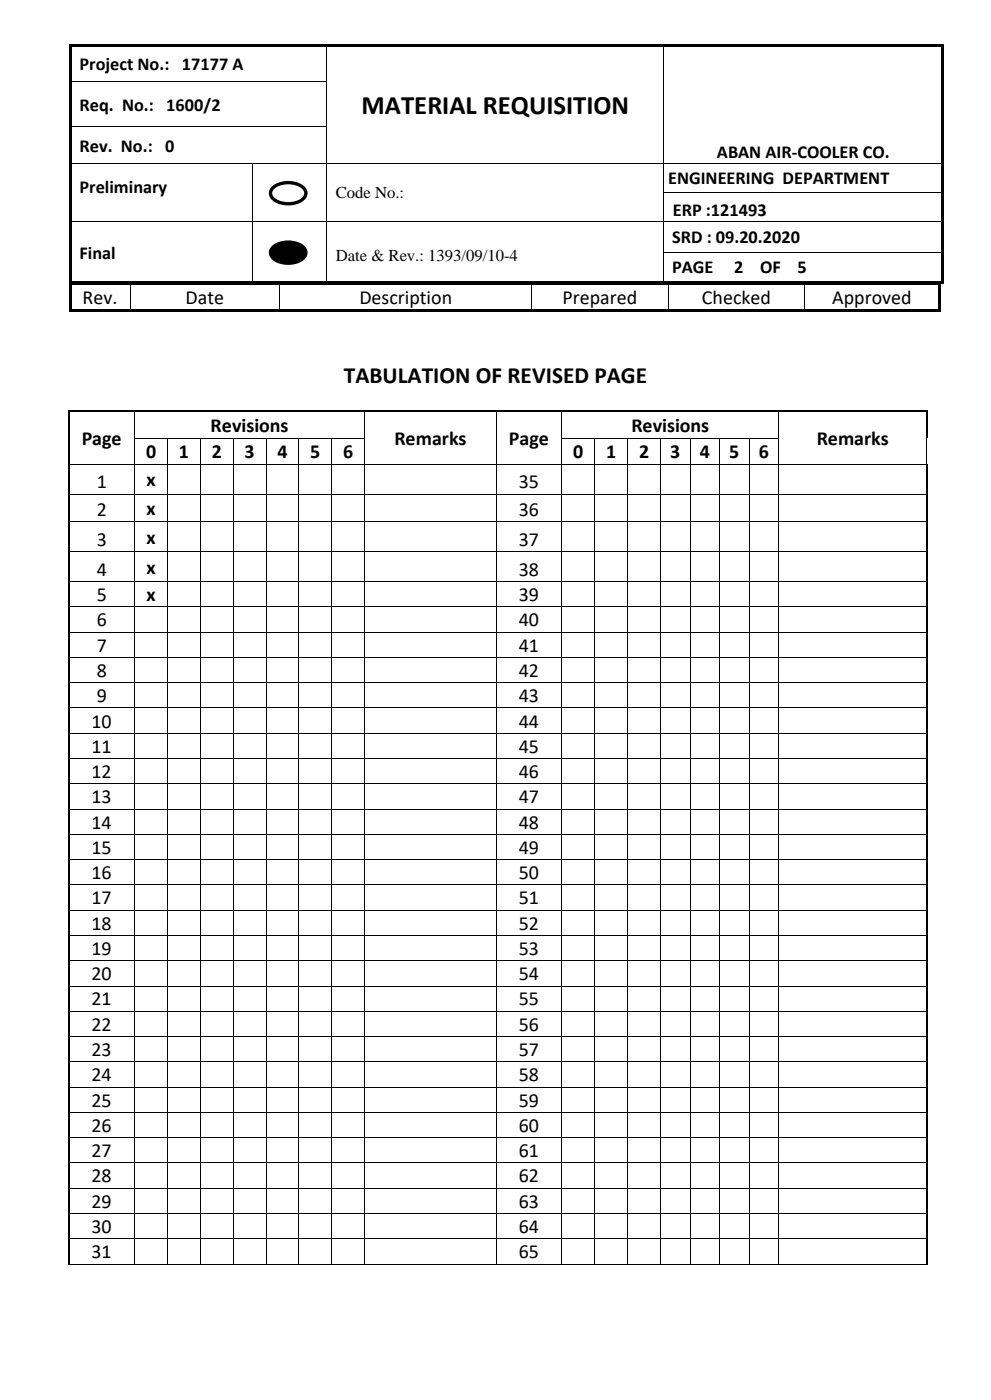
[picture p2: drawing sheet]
<svg xmlns="http://www.w3.org/2000/svg" width="210mm" height="297mm" viewBox="0 0 210 297" stroke-linecap="round" stroke-linejoin="round" font-family="sans-serif">
<defs><g id="words">
<text font-size="5.7" x="76.7" y="24.2">MATERIAL REQUISITION</text>
<text font-size="4.9" x="72.9" y="81.3">TABULATION OF REVISED PAGE</text>
<g font-size="4.2">
<text x="17.5" y="64.5">Rev.</text>
<text x="39.3" y="64.5">Date</text>
<text x="76.2" y="64.5">Description</text>
<text x="119.2" y="64.5">Prepared</text>
<text x="148.8" y="64.5">Checked</text>
<text x="176.4" y="64.5">Approved</text>
<text x="17.3" y="94.3">Page</text>
<text x="44.6" y="91.7">Revisions</text>
<text x="83.6" y="94.3">Remarks</text>
<text x="107.9" y="94.3">Page</text>
<text x="133.8" y="91.7">Revisions</text>
<text x="173.1" y="94.3">Remarks</text>
<text x="30.9" y="97.2">0</text>
<text x="37.9" y="97.2">1</text>
<text x="44.9" y="97.2">2</text>
<text x="51.8" y="97.2">3</text>
<text x="58.8" y="97.2">4</text>
<text x="65.8" y="97.2">5</text>
<text x="72.8" y="97.2">6</text>
<text x="121.5" y="97.2">0</text>
<text x="128.5" y="97.2">1</text>
<text x="135.4" y="97.2">2</text>
<text x="142" y="97.2">3</text>
<text x="148.3" y="97.2">4</text>
<text x="154.6" y="97.2">5</text>
<text x="160.9" y="97.2">6</text>
<text x="20.5" y="103.6">1</text>
<text x="31" y="103.1">x</text>
<text x="109.9" y="103.6">35</text>
<text x="20.5" y="109.5">2</text>
<text x="31" y="109.2">x</text>
<text x="109.9" y="109.5">36</text>
<text x="20.5" y="115.8">3</text>
<text x="31" y="115.3">x</text>
<text x="109.9" y="115.8">37</text>
<text x="20.5" y="122.2">4</text>
<text x="31" y="121.7">x</text>
<text x="109.9" y="122.2">38</text>
<text x="20.5" y="127.5">5</text>
<text x="31" y="127.5">x</text>
<text x="109.9" y="127.5">39</text>
<text x="20.5" y="132.9">6</text>
<text x="109.9" y="132.9">40</text>
<text x="20.5" y="138.2">7</text>
<text x="20.5" y="143.6">8</text>
<text x="109.9" y="138.2">41</text>
<text x="109.9" y="143.6">42</text>
<text x="20.5" y="149">9</text>
<text x="109.9" y="149">43</text>
<text x="19.4" y="154.3">10</text>
<text x="109.9" y="154.3">44</text>
<text x="19.4" y="159.7">11</text>
<text x="109.9" y="159.7">45</text>
<text x="19.4" y="165.1">12</text>
<text x="109.9" y="165.1">46</text>
<text x="19.4" y="170.4">13</text>
<text x="109.9" y="170.4">47</text>
<text x="19.4" y="175.8">14</text>
<text x="109.9" y="175.8">48</text>
<text x="19.4" y="181.1">15</text>
<text x="109.9" y="181.1">49</text>
<text x="19.4" y="186.5">16</text>
<text x="19.4" y="191.9">17</text>
<text x="109.9" y="186.5">50</text>
<text x="109.9" y="191.9">51</text>
<text x="19.4" y="197.2">18</text>
<text x="109.9" y="197.2">52</text>
<text x="19.4" y="202.6">19</text>
<text x="109.9" y="202.6">53</text>
<text x="19.4" y="208">20</text>
<text x="109.9" y="208">54</text>
<text x="19.4" y="213.3">21</text>
<text x="109.9" y="213.3">55</text>
<text x="19.4" y="218.7">22</text>
<text x="109.9" y="218.7">56</text>
<text x="19.4" y="224">23</text>
<text x="109.9" y="224">57</text>
<text x="19.4" y="229.4">24</text>
<text x="109.9" y="229.4">58</text>
<text x="19.4" y="234.8">25</text>
<text x="109.9" y="234.8">59</text>
<text x="19.4" y="240.1">26</text>
<text x="19.4" y="245.5">27</text>
<text x="109.9" y="240.1">60</text>
<text x="109.9" y="245.5">61</text>
<text x="19.4" y="250.9">28</text>
<text x="109.9" y="250.9">62</text>
<text x="19.4" y="256.2">29</text>
<text x="109.9" y="256.2">63</text>
<text x="19.4" y="261.6">30</text>
<text x="109.9" y="261.6">64</text>
<text x="19.4" y="267">31</text>
<text x="109.9" y="267">65</text>
</g>
<g font-size="3.9">
<text x="16.9" y="14.8">Project No.: 17177 A</text>
<text x="16.9" y="23.5">Req. No.: 1600/2</text>
<text x="16.9" y="32.2">Rev. No.: 0</text>
<text x="151.9" y="33.5">ABAN AIR-COOLER CO.</text>
<text x="16.9" y="41">Preliminary</text>
<text x="141.6" y="39.1">ENGINEERING DEPARTMENT</text>
<text x="142.6" y="45.8">ERP :121493</text>
<text x="142.5" y="51.5">SRD : 09.20.2020</text>
<text x="16.9" y="54.8">Final</text>
<text x="142.5" y="58">PAGE</text>
<text x="155.6" y="58">2</text>
<text x="161.1" y="58">OF</text>
<text x="169" y="58">5</text>
</g>
<g font-size="3.5">
<text x="71.2" y="42">Code No.:</text>
<text x="71.2" y="55.3">Date &amp; Rev.: 1393/09/10-4</text>
</g>
</g></defs>
<g fill="#000">
<path d="M14.7 9.3h.5v.5h-.5z" fill-rule="evenodd"/>
<path d="M14.7 9.3h.5v.5h-.5z" fill-rule="evenodd"/>
<path d="M14.7 9.8h.5v7.4h-.5z" fill-rule="evenodd"/>
<path d="M14.7 17.2h.5v.5h-.5z" fill-rule="evenodd"/>
<path d="M15.2 9.3h54v.5h-54z" fill-rule="evenodd"/>
<path d="M69.2 9.3h.5v.5h-.5z" fill-rule="evenodd"/>
<path d="M69.2 17.2h.1v.5h-.1z" fill-rule="evenodd"/>
<path d="M69.7 9.3h70.9v.5h-70.9z" fill-rule="evenodd"/>
<path d="M140.6 9.3h.6v.5h-.6z" fill-rule="evenodd"/>
<path d="M140.6 17.2h.2v.5h-.2z" fill-rule="evenodd"/>
<path d="M141.2 9.3h58.4v.5h-58.4z" fill-rule="evenodd"/>
<path d="M199.6 9.3h.5v.5h-.5z" fill-rule="evenodd"/>
<path d="M199.6 9.3h.5v.5h-.5z" fill-rule="evenodd"/>
<path d="M199.6 9.8h.5v7.4h-.5z" fill-rule="evenodd"/>
<path d="M199.6 17.2h.5v.5h-.5z" fill-rule="evenodd"/>
<path d="M14.7 17.7h.5v8.9h-.5z" fill-rule="evenodd"/>
<path d="M14.7 26.6h.5v.6h-.5z" fill-rule="evenodd"/>
<path d="M14.7 27.2h.5v7.3h-.5z" fill-rule="evenodd"/>
<path d="M14.7 34.5h.5v.2h-.5z" fill-rule="evenodd"/>
<path d="M53.5 34.5h.2v.2h-.2z" fill-rule="evenodd"/>
<path d="M69.2 26.6h.1v.6h-.1z" fill-rule="evenodd"/>
<path d="M69.2 34.5h.1v.2h-.1z" fill-rule="evenodd"/>
<path d="M140.6 26.6h.2v.6h-.2z" fill-rule="evenodd"/>
<path d="M140.6 34.5h.2v.2h-.2z" fill-rule="evenodd"/>
<path d="M199.6 17.7h.5v8.9h-.5z" fill-rule="evenodd"/>
<path d="M199.6 26.6h.5v.6h-.5z" fill-rule="evenodd"/>
<path d="M199.6 27.2h.5v7.3h-.5z" fill-rule="evenodd"/>
<path d="M199.6 34.5h.5v.2h-.5z" fill-rule="evenodd"/>
<path d="M14.7 34.7h.5v6.1h-.5z" fill-rule="evenodd"/>
<path d="M14.7 40.8h.5v.2h-.5z" fill-rule="evenodd"/>
<path d="M14.7 41h.5v5.8h-.5z" fill-rule="evenodd"/>
<path d="M14.7 46.8h.5v.2h-.5z" fill-rule="evenodd"/>
<path d="M14.7 47h.5v6.4h-.5z" fill-rule="evenodd"/>
<path d="M14.7 53.4h.5v.2h-.5z" fill-rule="evenodd"/>
<path d="M14.7 53.6h.5v6.1h-.5z" fill-rule="evenodd"/>
<path d="M53.5 40.8h.2v.2h-.2z" fill-rule="evenodd"/>
<path d="M53.5 46.8h.2v.2h-.2z" fill-rule="evenodd"/>
<path d="M53.5 53.4h.2v.2h-.2z" fill-rule="evenodd"/>
<path d="M57.7 52.6a5.2 5.2 0 0 1 6.8 0 1.73 1.73 0 0 1-1.1 2.8 5.3 5.3 0 0 1-5.7-.8 1.46 1.46 0 0 1 0-2z" fill-rule="evenodd"/>
<path d="M69.2 40.8h.1v.2h-.1z" fill-rule="evenodd"/>
<path d="M69.2 46.8h.1v.2h-.1z" fill-rule="evenodd"/>
<path d="M69.2 53.4h.1v.2h-.1z" fill-rule="evenodd"/>
<path d="M140.6 40.8h.2v.2h-.2z" fill-rule="evenodd"/>
<path d="M140.6 46.8h.2v.2h-.2z" fill-rule="evenodd"/>
<path d="M140.6 53.4h.2v.2h-.2z" fill-rule="evenodd"/>
<path d="M199.6 34.7h.5v6.1h-.5z" fill-rule="evenodd"/>
<path d="M199.6 40.8h.5v.2h-.5z" fill-rule="evenodd"/>
<path d="M199.6 41h.5v5.8h-.5z" fill-rule="evenodd"/>
<path d="M199.6 46.8h.5v.2h-.5z" fill-rule="evenodd"/>
<path d="M199.6 47h.5v6.4h-.5z" fill-rule="evenodd"/>
<path d="M199.6 53.4h.5v.2h-.5z" fill-rule="evenodd"/>
<path d="M199.6 53.6h.5v6.1h-.5z" fill-rule="evenodd"/>
<path d="M14.7 59.7h.5v.5h-.5z" fill-rule="evenodd"/>
<path d="M14.7 59.7h.5v.5h-.5z" fill-rule="evenodd"/>
<path d="M15.2 59.7h38.3v.5h-38.3z" fill-rule="evenodd"/>
<path d="M53.5 59.7h.5v.5h-.5z" fill-rule="evenodd"/>
<path d="M54 59.7h15.2v.5h-15.2z" fill-rule="evenodd"/>
<path d="M69.2 59.7h.5v.5h-.5z" fill-rule="evenodd"/>
<path d="M69.7 59.7h70.9v.5h-70.9z" fill-rule="evenodd"/>
<path d="M140.6 59.7h.6v.5h-.6z" fill-rule="evenodd"/>
<path d="M141.2 59.7h58.4v.5h-58.4z" fill-rule="evenodd"/>
<path d="M199.6 59.7h.5v.5h-.5z" fill-rule="evenodd"/>
<path d="M199.6 59.7h.5v.5h-.5z" fill-rule="evenodd"/>
</g>
<g fill="none" stroke="#000" stroke-width=".21">
<path d="M15.2 17.3h54M69.3 9.8v7.4M69.3 17.7v8.9M140.7 9.8v7.4M140.7 17.7v8.9M15.2 26.7h54M15.2 34.6h38.3M53.6 34.7v6.1M53.7 34.6h15.5M69.3 27.2v7.3M69.3 34.7v6.1M69.3 34.6h71.3"/>
<path d="M140.7 27.2v7.3M140.7 34.7v6.1M140.8 34.6h58.8M15.2 46.9h38.3M53.6 41v5.8M53.6 47v6.4M53.6 53.6v6.1M53.7 46.9h15.5M69.3 41v5.8M69.3 47v6.4M69.3 53.6v6.1M69.3 46.9h71.3"/>
<path d="M140.7 41v5.8M140.7 47v6.4M140.7 53.6v6.1M140.8 40.9h58.8M140.8 46.9h58.8M140.8 53.5h58.8"/>
</g>
<path d="M57.7 52.6a5.2 5.2 0 0 1 6.8 0 1.73 1.73 0 0 1-1.1 2.8 5.3 5.3 0 0 1-5.7-.8 1.46 1.46 0 0 1 0-2z" fill="none" stroke="#000" stroke-width=".71" stroke-linecap="butt"/>
<path d="M57.7 40a5.2 5.2 0 0 1 6.8 0 1.73 1.73 0 0 1-1.1 2.7 5.3 5.3 0 0 1-5.7-.7 1.46 1.46 0 0 1 0-2z" fill-rule="evenodd" fill="#fff"/>
<path d="M57.7 40a5.2 5.2 0 0 1 6.8 0 1.73 1.73 0 0 1-1.1 2.7 5.3 5.3 0 0 1-5.7-.7 1.46 1.46 0 0 1 0-2z" fill="none" stroke="#000" stroke-width=".71" stroke-linecap="butt"/>
<g fill="none" stroke="#000" stroke-width=".21">
<path d="M14.6 60.3h12.9M27.6 60.4v5.2M27.7 60.3h31.6M59.3 60.4v5.2M59.4 60.3h53.2M112.7 60.4v5.2M112.8 60.3h28.7M141.6 60.4v5.2M141.7 60.3h28.8M170.6 60.4v5.2M170.6 60.3h28.2M14.8 98.5h13.6"/>
<path d="M28.5 87.4v5.4M28.5 93.2v5.2M28.5 98.6v6.1M28.6 92.9h6.8M28.6 98.5h6.8M35.5 93.2v5.2M35.5 98.6v6.1M35.6 92.9h6.8M35.6 98.5h6.8M42.5 93.2v5.2M42.5 98.6v6.1M42.6 92.9h6.7"/>
<path d="M42.6 98.5h6.7M49.4 93.2v5.2M49.4 98.6v6.1M49.5 92.9h6.8M49.5 98.5h6.8M56.4 93.2v5.2M56.4 98.6v6.1M56.5 92.9h6.8M56.5 98.5h6.8M63.4 93.2v5.2M63.4 98.6v6.1M63.4 92.9h6.9"/>
<path d="M63.4 98.5h6.9M70.3 93.2v5.2M70.3 98.6v6.1M70.4 92.9h6.8M70.4 98.5h6.8M77.3 87.4v5.4M77.3 93.2v5.2M77.3 98.6v6.1M77.4 98.5h27.7M105.2 87.4v5.4M105.2 93.2v5.2M105.2 98.6v6.1"/>
<path d="M105.2 98.5h13.8M119.1 87.4v5.4M119.1 93.2v5.2M119.1 98.6v6.1M119.2 92.9h6.8M119.2 98.5h6.8M126.1 93.2v5.2M126.1 98.6v6.1M126.1 92.9h6.8M126.1 98.5h6.8M133 93.2v5.2M133 98.6v6.1"/>
<path d="M133.1 92.9h6.8M133.1 98.5h6.8M140 93.2v5.2M140 98.6v6.1M140.1 92.9h6.1M140.1 98.5h6.1M146.3 93.2v5.2M146.3 98.6v6.1M146.3 92.9h6.1M146.3 98.5h6.1M152.5 93.2v5.2M152.5 98.6v6.1"/>
<path d="M152.6 92.9h6.1M152.6 98.5h6.1M158.8 93.2v5.2M158.8 98.6v6.1M158.9 92.9h6.1M158.9 98.5h6.1M165.1 87.4v5.4M165.1 93.2v5.2M165.1 98.6v6.1M165.2 98.5h31M196.4 93.2v5.2M14.8 104.8h13.6"/>
<path d="M14.8 110.7h13.6M14.8 117.1h13.6M28.5 104.9v5.7M28.5 110.8v6.2M28.5 117.1v6.2M28.6 104.8h6.8M28.6 110.7h6.8M28.6 117.1h6.8M35.5 104.9v5.7M35.5 110.8v6.2M35.5 117.1v6.2M35.6 104.8h6.8"/>
<path d="M35.6 110.7h6.8M35.6 117.1h6.8M42.5 104.9v5.7M42.5 110.8v6.2M42.5 117.1v6.2M42.6 104.8h6.7M42.6 110.7h6.7M42.6 117.1h6.7M49.4 104.9v5.7M49.4 110.8v6.2M49.4 117.1v6.2M49.5 104.8h6.8"/>
<path d="M49.5 110.7h6.8M49.5 117.1h6.8M56.4 104.9v5.7M56.4 110.8v6.2M56.4 117.1v6.2M56.5 104.8h6.8M56.5 110.7h6.8M56.5 117.1h6.8M63.4 104.9v5.7M63.4 110.8v6.2M63.4 117.1v6.2M63.4 104.8h6.9"/>
<path d="M63.4 110.7h6.9M63.4 117.1h6.9M70.3 104.9v5.7M70.3 110.8v6.2M70.3 117.1v6.2M70.4 104.8h6.8M70.4 110.7h6.8M70.4 117.1h6.8M77.3 104.9v5.7M77.3 110.8v6.2M77.3 117.1v6.2M77.4 104.8h27.7"/>
<path d="M77.4 110.7h27.7M77.4 117.1h27.7M105.2 104.9v5.7M105.2 110.8v6.2M105.2 117.1v6.2M105.2 104.8h13.8M105.2 110.7h13.8M105.2 117.1h13.8M119.1 104.9v5.7M119.1 110.8v6.2M119.1 117.1v6.2M119.2 104.8h6.8"/>
<path d="M119.2 110.7h6.8M119.2 117.1h6.8M126.1 104.9v5.7M126.1 110.8v6.2M126.1 117.1v6.2M126.1 104.8h6.8M126.1 110.7h6.8M126.1 117.1h6.8M133 104.9v5.7M133 110.8v6.2M133 117.1v6.2M133.1 104.8h6.8"/>
<path d="M133.1 110.7h6.8M133.1 117.1h6.8M140 104.9v5.7M140 110.8v6.2M140 117.1v6.2M140.1 104.8h6.1M140.1 110.7h6.1M140.1 117.1h6.1M146.3 104.9v5.7M146.3 110.8v6.2M146.3 117.1v6.2M146.3 104.8h6.1"/>
<path d="M146.3 110.7h6.1M146.3 117.1h6.1M152.5 104.9v5.7M152.5 110.8v6.2M152.5 117.1v6.2M152.6 104.8h6.1M152.6 110.7h6.1M152.6 117.1h6.1M158.8 104.9v5.7M158.8 110.8v6.2M158.8 117.1v6.2M158.9 104.8h6.1"/>
<path d="M158.9 110.7h6.1M158.9 117.1h6.1M165.1 104.9v5.7M165.1 110.8v6.2M165.1 117.1v6.2M165.2 104.8h31M165.2 110.7h31M165.2 117.1h31M14.8 123.4h13.6M14.8 128.7h13.6M14.8 134.1h13.6M14.8 139.5h13.6"/>
<path d="M28.5 123.5v5.2M28.5 128.8v5.2M28.5 134.2v5.2M28.5 139.6v5.1M28.6 123.4h6.8M28.6 128.7h6.8M28.6 134.1h6.8M28.6 139.5h6.8M35.5 123.5v5.2M35.5 128.8v5.2M35.5 134.2v5.2M35.5 139.6v5.1"/>
<path d="M35.6 123.4h6.8M35.6 128.7h6.8M35.6 134.1h6.8M35.6 139.5h6.8M42.5 123.5v5.2M42.5 128.8v5.2M42.5 134.2v5.2M42.5 139.6v5.1M42.6 123.4h6.7M42.6 128.7h6.7M42.6 134.1h6.7M42.6 139.5h6.7"/>
<path d="M49.4 123.5v5.2M49.4 128.8v5.2M49.4 134.2v5.2M49.4 139.6v5.1M49.5 123.4h6.8M49.5 128.7h6.8M49.5 134.1h6.8M49.5 139.5h6.8M56.4 123.5v5.2M56.4 128.8v5.2M56.4 134.2v5.2M56.4 139.6v5.1"/>
<path d="M56.5 123.4h6.8M56.5 128.7h6.8M56.5 134.1h6.8M56.5 139.5h6.8M63.4 123.5v5.2M63.4 128.8v5.2M63.4 134.2v5.2M63.4 139.6v5.1M63.4 123.4h6.9M63.4 128.7h6.9M63.4 134.1h6.9M63.4 139.5h6.9"/>
<path d="M70.3 123.5v5.2M70.3 128.8v5.2M70.3 134.2v5.2M70.3 139.6v5.1M70.4 123.4h6.8M70.4 128.7h6.8M70.4 134.1h6.8M70.4 139.5h6.8M77.3 123.5v5.2M77.3 128.8v5.2M77.3 134.2v5.2M77.3 139.6v5.1"/>
<path d="M77.4 123.4h27.7M77.4 128.7h27.7M77.4 134.1h27.7M77.4 139.5h27.7M105.2 123.5v5.2M105.2 128.8v5.2M105.2 134.2v5.2M105.2 139.6v5.1M105.2 123.4h13.8M105.2 128.7h13.8M105.2 134.1h13.8M105.2 139.5h13.8"/>
<path d="M119.1 123.5v5.2M119.1 128.8v5.2M119.1 134.2v5.2M119.1 139.6v5.1M119.2 123.4h6.8M119.2 128.7h6.8M119.2 134.1h6.8M119.2 139.5h6.8M126.1 123.5v5.2M126.1 128.8v5.2M126.1 134.2v5.2M126.1 139.6v5.1"/>
<path d="M126.1 123.4h6.8M126.1 128.7h6.8M126.1 134.1h6.8M126.1 139.5h6.8M133 123.5v5.2M133 128.8v5.2M133 134.2v5.2M133 139.6v5.1M133.1 123.4h6.8M133.1 128.7h6.8M133.1 134.1h6.8M133.1 139.5h6.8"/>
<path d="M140 123.5v5.2M140 128.8v5.2M140 134.2v5.2M140 139.6v5.1M140.1 123.4h6.1M140.1 128.7h6.1M140.1 134.1h6.1M140.1 139.5h6.1M146.3 123.5v5.2M146.3 128.8v5.2M146.3 134.2v5.2M146.3 139.6v5.1"/>
<path d="M146.3 123.4h6.1M146.3 128.7h6.1M146.3 134.1h6.1M146.3 139.5h6.1M152.5 123.5v5.2M152.5 128.8v5.2M152.5 134.2v5.2M152.5 139.6v5.1M152.6 123.4h6.1M152.6 128.7h6.1M152.6 134.1h6.1M152.6 139.5h6.1"/>
<path d="M158.8 123.5v5.2M158.8 128.8v5.2M158.8 134.2v5.2M158.8 139.6v5.1M158.9 123.4h6.1M158.9 128.7h6.1M158.9 134.1h6.1M158.9 139.5h6.1M165.1 123.5v5.2M165.1 128.8v5.2M165.1 134.2v5.2M165.1 139.6v5.1"/>
<path d="M165.2 123.4h31M165.2 128.7h31M165.2 134.1h31M165.2 139.5h31M14.8 144.8h13.6M14.8 150.2h13.6M14.8 155.6h13.6M28.5 144.9v5.2M28.5 150.3v5.2M28.5 155.7v5.1M28.6 144.8h6.8M28.6 150.2h6.8"/>
<path d="M28.6 155.6h6.8M35.5 144.9v5.2M35.5 150.3v5.2M35.5 155.7v5.1M35.6 144.8h6.8M35.6 150.2h6.8M35.6 155.6h6.8M42.5 144.9v5.2M42.5 150.3v5.2M42.5 155.7v5.1M42.6 144.8h6.7M42.6 150.2h6.7"/>
<path d="M42.6 155.6h6.7M49.4 144.9v5.2M49.4 150.3v5.2M49.4 155.7v5.1M49.5 144.8h6.8M49.5 150.2h6.8M49.5 155.6h6.8M56.4 144.9v5.2M56.4 150.3v5.2M56.4 155.7v5.1M56.5 144.8h6.8M56.5 150.2h6.8"/>
<path d="M56.5 155.6h6.8M63.4 144.9v5.2M63.4 150.3v5.2M63.4 155.7v5.1M63.4 144.8h6.9M63.4 150.2h6.9M63.4 155.6h6.9M70.3 144.9v5.2M70.3 150.3v5.2M70.3 155.7v5.1M70.4 144.8h6.8M70.4 150.2h6.8"/>
<path d="M70.4 155.6h6.8M77.3 144.9v5.2M77.3 150.3v5.2M77.3 155.7v5.1M77.4 144.8h27.7M77.4 150.2h27.7M77.4 155.6h27.7M105.2 144.9v5.2M105.2 150.3v5.2M105.2 155.7v5.1M105.2 144.8h13.8M105.2 150.2h13.8"/>
<path d="M105.2 155.6h13.8M119.1 144.9v5.2M119.1 150.3v5.2M119.1 155.7v5.1M119.2 144.8h6.8M119.2 150.2h6.8M119.2 155.6h6.8M126.1 144.9v5.2M126.1 150.3v5.2M126.1 155.7v5.1M126.1 144.8h6.8M126.1 150.2h6.8"/>
<path d="M126.1 155.6h6.8M133 144.9v5.2M133 150.3v5.2M133 155.7v5.1M133.1 144.8h6.8M133.1 150.2h6.8M133.1 155.6h6.8M140 144.9v5.2M140 150.3v5.2M140 155.7v5.1M140.1 144.8h6.1M140.1 150.2h6.1"/>
<path d="M140.1 155.6h6.1M146.3 144.9v5.2M146.3 150.3v5.2M146.3 155.7v5.1M146.3 144.8h6.1M146.3 150.2h6.1M146.3 155.6h6.1M152.5 144.9v5.2M152.5 150.3v5.2M152.5 155.7v5.1M152.6 144.8h6.1M152.6 150.2h6.1"/>
<path d="M152.6 155.6h6.1M158.8 144.9v5.2M158.8 150.3v5.2M158.8 155.7v5.1M158.9 144.8h6.1M158.9 150.2h6.1M158.9 155.6h6.1M165.1 144.9v5.2M165.1 150.3v5.2M165.1 155.7v5.1M165.2 144.8h31M165.2 150.2h31"/>
<path d="M165.2 155.6h31M14.8 160.9h13.6M14.8 166.3h13.6M14.8 171.7h13.6M14.8 177h13.6M28.5 161v5.2M28.5 166.4v5.2M28.5 171.7v5.2M28.5 177.1v5.2M28.6 160.9h6.8M28.6 166.3h6.8M28.6 171.7h6.8"/>
<path d="M28.6 177h6.8M35.5 161v5.2M35.5 166.4v5.2M35.5 171.7v5.2M35.5 177.1v5.2M35.6 160.9h6.8M35.6 166.3h6.8M35.6 171.7h6.8M35.6 177h6.8M42.5 161v5.2M42.5 166.4v5.2M42.5 171.7v5.2"/>
<path d="M42.5 177.1v5.2M42.6 160.9h6.7M42.6 166.3h6.7M42.6 171.7h6.7M42.6 177h6.7M49.4 161v5.2M49.4 166.4v5.2M49.4 171.7v5.2M49.4 177.1v5.2M49.5 160.9h6.8M49.5 166.3h6.8M49.5 171.7h6.8"/>
<path d="M49.5 177h6.8M56.4 161v5.2M56.4 166.4v5.2M56.4 171.7v5.2M56.4 177.1v5.2M56.5 160.9h6.8M56.5 166.3h6.8M56.5 171.7h6.8M56.5 177h6.8M63.4 161v5.2M63.4 166.4v5.2M63.4 171.7v5.2"/>
<path d="M63.4 177.1v5.2M63.4 160.9h6.9M63.4 166.3h6.9M63.4 171.7h6.9M63.4 177h6.9M70.3 161v5.2M70.3 166.4v5.2M70.3 171.7v5.2M70.3 177.1v5.2M70.4 160.9h6.8M70.4 166.3h6.8M70.4 171.7h6.8"/>
<path d="M70.4 177h6.8M77.3 161v5.2M77.3 166.4v5.2M77.3 171.7v5.2M77.3 177.1v5.2M77.4 160.9h27.7M77.4 166.3h27.7M77.4 171.7h27.7M77.4 177h27.7M105.2 161v5.2M105.2 166.4v5.2M105.2 171.7v5.2"/>
<path d="M105.2 177.1v5.2M105.2 160.9h13.8M105.2 166.3h13.8M105.2 171.7h13.8M105.2 177h13.8M119.1 161v5.2M119.1 166.4v5.2M119.1 171.7v5.2M119.1 177.1v5.2M119.2 160.9h6.8M119.2 166.3h6.8M119.2 171.7h6.8"/>
<path d="M119.2 177h6.8M126.1 161v5.2M126.1 166.4v5.2M126.1 171.7v5.2M126.1 177.1v5.2M126.1 160.9h6.8M126.1 166.3h6.8M126.1 171.7h6.8M126.1 177h6.8M133 161v5.2M133 166.4v5.2M133 171.7v5.2"/>
<path d="M133 177.1v5.2M133.1 160.9h6.8M133.1 166.3h6.8M133.1 171.7h6.8M133.1 177h6.8M140 161v5.2M140 166.4v5.2M140 171.7v5.2M140 177.1v5.2M140.1 160.9h6.1M140.1 166.3h6.1M140.1 171.7h6.1"/>
<path d="M140.1 177h6.1M146.3 161v5.2M146.3 166.4v5.2M146.3 171.7v5.2M146.3 177.1v5.2M146.3 160.9h6.1M146.3 166.3h6.1M146.3 171.7h6.1M146.3 177h6.1M152.5 161v5.2M152.5 166.4v5.2M152.5 171.7v5.2"/>
<path d="M152.5 177.1v5.2M152.6 160.9h6.1M152.6 166.3h6.1M152.6 171.7h6.1M152.6 177h6.1M158.8 161v5.2M158.8 166.4v5.2M158.8 171.7v5.2M158.8 177.1v5.2M158.9 160.9h6.1M158.9 166.3h6.1M158.9 171.7h6.1"/>
<path d="M158.9 177h6.1M165.1 161v5.2M165.1 166.4v5.2M165.1 171.7v5.2M165.1 177.1v5.2M165.2 160.9h31M165.2 166.3h31M165.2 171.7h31M165.2 177h31M14.8 182.4h13.6M14.8 187.7h13.6M14.8 193.1h13.6"/>
<path d="M14.8 198.5h13.6M28.5 182.4v5.3M28.5 187.8v5.2M28.5 193.2v5.2M28.5 198.5v5.2M28.6 182.4h6.8M28.6 187.7h6.8M28.6 193.1h6.8M28.6 198.5h6.8M35.5 182.4v5.3M35.5 187.8v5.2M35.5 193.2v5.2"/>
<path d="M35.5 198.5v5.2M35.6 182.4h6.8M35.6 187.7h6.8M35.6 193.1h6.8M35.6 198.5h6.8M42.5 182.4v5.3M42.5 187.8v5.2M42.5 193.2v5.2M42.5 198.5v5.2M42.6 182.4h6.7M42.6 187.7h6.7M42.6 193.1h6.7"/>
<path d="M42.6 198.5h6.7M49.4 182.4v5.3M49.4 187.8v5.2M49.4 193.2v5.2M49.4 198.5v5.2M49.5 182.4h6.8M49.5 187.7h6.8M49.5 193.1h6.8M49.5 198.5h6.8M56.4 182.4v5.3M56.4 187.8v5.2M56.4 193.2v5.2"/>
<path d="M56.4 198.5v5.2M56.5 182.4h6.8M56.5 187.7h6.8M56.5 193.1h6.8M56.5 198.5h6.8M63.4 182.4v5.3M63.4 187.8v5.2M63.4 193.2v5.2M63.4 198.5v5.2M63.4 182.4h6.9M63.4 187.7h6.9M63.4 193.1h6.9"/>
<path d="M63.4 198.5h6.9M70.3 182.4v5.3M70.3 187.8v5.2M70.3 193.2v5.2M70.3 198.5v5.2M70.4 182.4h6.8M70.4 187.7h6.8M70.4 193.1h6.8M70.4 198.5h6.8M77.3 182.4v5.3M77.3 187.8v5.2M77.3 193.2v5.2"/>
<path d="M77.3 198.5v5.2M77.4 182.4h27.7M77.4 187.7h27.7M77.4 193.1h27.7M77.4 198.5h27.7M105.2 182.4v5.3M105.2 187.8v5.2M105.2 193.2v5.2M105.2 198.5v5.2M105.2 182.4h13.8M105.2 187.7h13.8M105.2 193.1h13.8"/>
<path d="M105.2 198.5h13.8M119.1 182.4v5.3M119.1 187.8v5.2M119.1 193.2v5.2M119.1 198.5v5.2M119.2 182.4h6.8M119.2 187.7h6.8M119.2 193.1h6.8M119.2 198.5h6.8M126.1 182.4v5.3M126.1 187.8v5.2M126.1 193.2v5.2"/>
<path d="M126.1 198.5v5.2M126.1 182.4h6.8M126.1 187.7h6.8M126.1 193.1h6.8M126.1 198.5h6.8M133 182.4v5.3M133 187.8v5.2M133 193.2v5.2M133 198.5v5.2M133.1 182.4h6.8M133.1 187.7h6.8M133.1 193.1h6.8"/>
<path d="M133.1 198.5h6.8M140 182.4v5.3M140 187.8v5.2M140 193.2v5.2M140 198.5v5.2M140.1 182.4h6.1M140.1 187.7h6.1M140.1 193.1h6.1M140.1 198.5h6.1M146.3 182.4v5.3M146.3 187.8v5.2M146.3 193.2v5.2"/>
<path d="M146.3 198.5v5.2M146.3 182.4h6.1M146.3 187.7h6.1M146.3 193.1h6.1M146.3 198.5h6.1M152.5 182.4v5.3M152.5 187.8v5.2M152.5 193.2v5.2M152.5 198.5v5.2M152.6 182.4h6.1M152.6 187.7h6.1M152.6 193.1h6.1"/>
<path d="M152.6 198.5h6.1M158.8 182.4v5.3M158.8 187.8v5.2M158.8 193.2v5.2M158.8 198.5v5.2M158.9 182.4h6.1M158.9 187.7h6.1M158.9 193.1h6.1M158.9 198.5h6.1M165.1 182.4v5.3M165.1 187.8v5.2M165.1 193.2v5.2"/>
<path d="M165.1 198.5v5.2M165.2 182.4h31M165.2 187.7h31M165.2 193.1h31M165.2 198.5h31M14.8 203.8h13.6M14.8 209.2h13.6M14.8 214.5h13.6M14.8 219.9h13.6M28.5 203.9v5.2M28.5 209.3v5.2M28.5 214.6v5.2"/>
<path d="M28.5 220v5.2M28.6 203.8h6.8M28.6 209.2h6.8M28.6 214.5h6.8M28.6 219.9h6.8M35.5 203.9v5.2M35.5 209.3v5.2M35.5 214.6v5.2M35.5 220v5.2M35.6 203.8h6.8M35.6 209.2h6.8M35.6 214.5h6.8"/>
<path d="M35.6 219.9h6.8M42.5 203.9v5.2M42.5 209.3v5.2M42.5 214.6v5.2M42.5 220v5.2M42.6 203.8h6.7M42.6 209.2h6.7M42.6 214.5h6.7M42.6 219.9h6.7M49.4 203.9v5.2M49.4 209.3v5.2M49.4 214.6v5.2"/>
<path d="M49.4 220v5.2M49.5 203.8h6.8M49.5 209.2h6.8M49.5 214.5h6.8M49.5 219.9h6.8M56.4 203.9v5.2M56.4 209.3v5.2M56.4 214.6v5.2M56.4 220v5.2M56.5 203.8h6.8M56.5 209.2h6.8M56.5 214.5h6.8"/>
<path d="M56.5 219.9h6.8M63.4 203.9v5.2M63.4 209.3v5.2M63.4 214.6v5.2M63.4 220v5.2M63.4 203.8h6.9M63.4 209.2h6.9M63.4 214.5h6.9M63.4 219.9h6.9M70.3 203.9v5.2M70.3 209.3v5.2M70.3 214.6v5.2"/>
<path d="M70.3 220v5.2M70.4 203.8h6.8M70.4 209.2h6.8M70.4 214.5h6.8M70.4 219.9h6.8M77.3 203.9v5.2M77.3 209.3v5.2M77.3 214.6v5.2M77.3 220v5.2M77.4 203.8h27.7M77.4 209.2h27.7M77.4 214.5h27.7"/>
<path d="M77.4 219.9h27.7M105.2 203.9v5.2M105.2 209.3v5.2M105.2 214.6v5.2M105.2 220v5.2M105.2 203.8h13.8M105.2 209.2h13.8M105.2 214.5h13.8M105.2 219.9h13.8M119.1 203.9v5.2M119.1 209.3v5.2M119.1 214.6v5.2"/>
<path d="M119.1 220v5.2M119.2 203.8h6.8M119.2 209.2h6.8M119.2 214.5h6.8M119.2 219.9h6.8M126.1 203.9v5.2M126.1 209.3v5.2M126.1 214.6v5.2M126.1 220v5.2M126.1 203.8h6.8M126.1 209.2h6.8M126.1 214.5h6.8"/>
<path d="M126.1 219.9h6.8M133 203.9v5.2M133 209.3v5.2M133 214.6v5.2M133 220v5.2M133.1 203.8h6.8M133.1 209.2h6.8M133.1 214.5h6.8M133.1 219.9h6.8M140 203.9v5.2M140 209.3v5.2M140 214.6v5.2"/>
<path d="M140 220v5.2M140.1 203.8h6.1M140.1 209.2h6.1M140.1 214.5h6.1M140.1 219.9h6.1M146.3 203.9v5.2M146.3 209.3v5.2M146.3 214.6v5.2M146.3 220v5.2M146.3 203.8h6.1M146.3 209.2h6.1M146.3 214.5h6.1"/>
<path d="M146.3 219.9h6.1M152.5 203.9v5.2M152.5 209.3v5.2M152.5 214.6v5.2M152.5 220v5.2M152.6 203.8h6.1M152.6 209.2h6.1M152.6 214.5h6.1M152.6 219.9h6.1M158.8 203.9v5.2M158.8 209.3v5.2M158.8 214.6v5.2"/>
<path d="M158.8 220v5.2M158.9 203.8h6.1M158.9 209.2h6.1M158.9 214.5h6.1M158.9 219.9h6.1M165.1 203.9v5.2M165.1 209.3v5.2M165.1 214.6v5.2M165.1 220v5.2M165.2 203.8h31M165.2 209.2h31M165.2 214.5h31"/>
<path d="M165.2 219.9h31M14.8 225.3h13.6M14.8 230.6h13.6M14.8 236h13.6M28.5 225.4v5.1M28.5 230.7v5.2M28.5 236.1v5.2M28.6 225.3h6.8M28.6 230.6h6.8M28.6 236h6.8M35.5 225.4v5.1M35.5 230.7v5.2"/>
<path d="M35.5 236.1v5.2M35.6 225.3h6.8M35.6 230.6h6.8M35.6 236h6.8M42.5 225.4v5.1M42.5 230.7v5.2M42.5 236.1v5.2M42.6 225.3h6.7M42.6 230.6h6.7M42.6 236h6.7M49.4 225.4v5.1M49.4 230.7v5.2"/>
<path d="M49.4 236.1v5.2M49.5 225.3h6.8M49.5 230.6h6.8M49.5 236h6.8M56.4 225.4v5.1M56.4 230.7v5.2M56.4 236.1v5.2M56.5 225.3h6.8M56.5 230.6h6.8M56.5 236h6.8M63.4 225.4v5.1M63.4 230.7v5.2"/>
<path d="M63.4 236.1v5.2M63.4 225.3h6.9M63.4 230.6h6.9M63.4 236h6.9M70.3 225.4v5.1M70.3 230.7v5.2M70.3 236.1v5.2M70.4 225.3h6.8M70.4 230.6h6.8M70.4 236h6.8M77.3 225.4v5.1M77.3 230.7v5.2"/>
<path d="M77.3 236.1v5.2M77.4 225.3h27.7M77.4 230.6h27.7M77.4 236h27.7M105.2 225.4v5.1M105.2 230.7v5.2M105.2 236.1v5.2M105.2 225.3h13.8M105.2 230.6h13.8M105.2 236h13.8M119.1 225.4v5.1M119.1 230.7v5.2"/>
<path d="M119.1 236.1v5.2M119.2 225.3h6.8M119.2 230.6h6.8M119.2 236h6.8M126.1 225.4v5.1M126.1 230.7v5.2M126.1 236.1v5.2M126.1 225.3h6.8M126.1 230.6h6.8M126.1 236h6.8M133 225.4v5.1M133 230.7v5.2"/>
<path d="M133 236.1v5.2M133.1 225.3h6.8M133.1 230.6h6.8M133.1 236h6.8M140 225.4v5.1M140 230.7v5.2M140 236.1v5.2M140.1 225.3h6.1M140.1 230.6h6.1M140.1 236h6.1M146.3 225.4v5.1M146.3 230.7v5.2"/>
<path d="M146.3 236.1v5.2M146.3 225.3h6.1M146.3 230.6h6.1M146.3 236h6.1M152.5 225.4v5.1M152.5 230.7v5.2M152.5 236.1v5.2M152.6 225.3h6.1M152.6 230.6h6.1M152.6 236h6.1M158.8 225.4v5.1M158.8 230.7v5.2"/>
<path d="M158.8 236.1v5.2M158.9 225.3h6.1M158.9 230.6h6.1M158.9 236h6.1M165.1 225.4v5.1M165.1 230.7v5.2M165.1 236.1v5.2M165.2 225.3h31M165.2 230.6h31M165.2 236h31M14.8 241.4h13.6M14.8 246.7h13.6"/>
<path d="M14.8 252.1h13.6M14.8 257.5h13.6M28.5 241.4v5.2M28.5 246.8v5.2M28.5 252.2v5.2M28.5 257.5v5.2M28.6 241.4h6.8M28.6 246.7h6.8M28.6 252.1h6.8M28.6 257.5h6.8M35.5 241.4v5.2M35.5 246.8v5.2"/>
<path d="M35.5 252.2v5.2M35.5 257.5v5.2M35.6 241.4h6.8M35.6 246.7h6.8M35.6 252.1h6.8M35.6 257.5h6.8M42.5 241.4v5.2M42.5 246.8v5.2M42.5 252.2v5.2M42.5 257.5v5.2M42.6 241.4h6.7M42.6 246.7h6.7"/>
<path d="M42.6 252.1h6.7M42.6 257.5h6.7M49.4 241.4v5.2M49.4 246.8v5.2M49.4 252.2v5.2M49.4 257.5v5.2M49.5 241.4h6.8M49.5 246.7h6.8M49.5 252.1h6.8M49.5 257.5h6.8M56.4 241.4v5.2M56.4 246.8v5.2"/>
<path d="M56.4 252.2v5.2M56.4 257.5v5.2M56.5 241.4h6.8M56.5 246.7h6.8M56.5 252.1h6.8M56.5 257.5h6.8M63.4 241.4v5.2M63.4 246.8v5.2M63.4 252.2v5.2M63.4 257.5v5.2M63.4 241.4h6.9M63.4 246.7h6.9"/>
<path d="M63.4 252.1h6.9M63.4 257.5h6.9M70.3 241.4v5.2M70.3 246.8v5.2M70.3 252.2v5.2M70.3 257.5v5.2M70.4 241.4h6.8M70.4 246.7h6.8M70.4 252.1h6.8M70.4 257.5h6.8M77.3 241.4v5.2M77.3 246.8v5.2"/>
<path d="M77.3 252.2v5.2M77.3 257.5v5.2M77.4 241.4h27.7M77.4 246.7h27.7M77.4 252.1h27.7M77.4 257.5h27.7M105.2 241.4v5.2M105.2 246.8v5.2M105.2 252.2v5.2M105.2 257.5v5.2M105.2 241.4h13.8M105.2 246.7h13.8"/>
<path d="M105.2 252.1h13.8M105.2 257.5h13.8M119.1 241.4v5.2M119.1 246.8v5.2M119.1 252.2v5.2M119.1 257.5v5.2M119.2 241.4h6.8M119.2 246.7h6.8M119.2 252.1h6.8M119.2 257.5h6.8M126.1 241.4v5.2M126.1 246.8v5.2"/>
<path d="M126.1 252.2v5.2M126.1 257.5v5.2M126.1 241.4h6.8M126.1 246.7h6.8M126.1 252.1h6.8M126.1 257.5h6.8M133 241.4v5.2M133 246.8v5.2M133 252.2v5.2M133 257.5v5.2M133.1 241.4h6.8M133.1 246.7h6.8"/>
<path d="M133.1 252.1h6.8M133.1 257.5h6.8M140 241.4v5.2M140 246.8v5.2M140 252.2v5.2M140 257.5v5.2M140.1 241.4h6.1M140.1 246.7h6.1M140.1 252.1h6.1M140.1 257.5h6.1M146.3 241.4v5.2M146.3 246.8v5.2"/>
<path d="M146.3 252.2v5.2M146.3 257.5v5.2M146.3 241.4h6.1M146.3 246.7h6.1M146.3 252.1h6.1M146.3 257.5h6.1M152.5 241.4v5.2M152.5 246.8v5.2M152.5 252.2v5.2M152.5 257.5v5.2M152.6 241.4h6.1M152.6 246.7h6.1"/>
<path d="M152.6 252.1h6.1M152.6 257.5h6.1M158.8 241.4v5.2M158.8 246.8v5.2M158.8 252.2v5.2M158.8 257.5v5.2M158.9 241.4h6.1M158.9 246.7h6.1M158.9 252.1h6.1M158.9 257.5h6.1M165.1 241.4v5.2M165.1 246.8v5.2"/>
<path d="M165.1 252.2v5.2M165.1 257.5v5.2M165.2 241.4h31M165.2 246.7h31M165.2 252.1h31M165.2 257.5h31M14.4 268.2h14M14.8 262.8h13.6M28.5 262.9v5.2M28.6 262.8h6.8M28.6 268.2h6.8M35.5 262.9v5.2"/>
<path d="M35.6 262.8h6.8M35.6 268.2h6.8M42.5 262.9v5.2M42.6 262.8h6.7M42.6 268.2h6.7M49.4 262.9v5.2M49.5 262.8h6.8M49.5 268.2h6.8M56.4 262.9v5.2M56.5 262.8h6.8M56.5 268.2h6.8M63.4 262.9v5.2"/>
<path d="M63.4 262.8h6.9M63.4 268.2h6.9M70.3 262.9v5.2M70.4 262.8h6.8M70.4 268.2h6.8M77.3 262.9v5.2M77.4 262.8h27.7M77.4 268.2h27.7M105.2 262.9v5.2M105.2 262.8h13.8M105.2 268.2h13.8M119.1 262.9v5.2"/>
<path d="M119.2 262.8h6.8M119.2 268.2h6.8M126.1 262.9v5.2M126.1 262.8h6.8M126.1 268.2h6.8M133 262.9v5.2M133.1 262.8h6.8M133.1 268.2h6.8M140 262.9v5.2M140.1 262.8h6.1M140.1 268.2h6.1M146.3 262.9v5.2"/>
<path d="M146.3 262.8h6.1M146.3 268.2h6.1M152.5 262.9v5.2M152.6 262.8h6.1M152.6 268.2h6.1M158.8 262.9v5.2M158.9 262.8h6.1M158.9 268.2h6.1M165.1 262.9v5.2M165.2 262.8h31M165.2 268.2h31"/>
</g>
<g fill="#000">
<path d="M14.6 60.4h.5v5.2h-.5z" fill-rule="evenodd"/>
<path d="M14.6 65.6h.5v.5h-.5z" fill-rule="evenodd"/>
<path d="M14.6 65.6h.5v.5h-.5z" fill-rule="evenodd"/>
<path d="M15.1 65.6h12.4v.5h-12.4z" fill-rule="evenodd"/>
<path d="M27.5 60.2h.2v.2h-.2z" fill-rule="evenodd"/>
<path d="M27.5 65.6h.5v.5h-.5z" fill-rule="evenodd"/>
<path d="M28 65.6h31.3v.5h-31.3z" fill-rule="evenodd"/>
<path d="M59.3 60.2h.1v.2h-.1z" fill-rule="evenodd"/>
<path d="M59.3 65.6h.5v.5h-.5z" fill-rule="evenodd"/>
<path d="M59.8 65.6h52.8v.5h-52.8z" fill-rule="evenodd"/>
<path d="M112.6 60.2h.2v.2h-.2z" fill-rule="evenodd"/>
<path d="M112.6 65.6h.5v.5h-.5z" fill-rule="evenodd"/>
<path d="M113.1 65.6h28.4v.5h-28.4z" fill-rule="evenodd"/>
<path d="M141.5 60.2h.2v.2h-.2z" fill-rule="evenodd"/>
<path d="M141.5 65.6h.6v.5h-.6z" fill-rule="evenodd"/>
<path d="M142.1 65.6h28.4v.5h-28.4z" fill-rule="evenodd"/>
<path d="M170.5 60.2h.1v.2h-.1z" fill-rule="evenodd"/>
<path d="M170.5 65.6h.5v.5h-.5z" fill-rule="evenodd"/>
<path d="M171 65.6h27.8v.5h-27.8z" fill-rule="evenodd"/>
<path d="M198.8 60.2h.5v.2h-.5z" fill-rule="evenodd"/>
<path d="M198.8 60.4h.5v5.2h-.5z" fill-rule="evenodd"/>
<path d="M198.8 65.6h.5v.5h-.5z" fill-rule="evenodd"/>
<path d="M198.8 65.6h.5v.5h-.5z" fill-rule="evenodd"/>
<path d="M14.4 87h.4v.4h-.4z" fill-rule="evenodd"/>
<path d="M14.4 87h.4v.4h-.4z" fill-rule="evenodd"/>
<path d="M14.4 92.8h.4v.4h-.4z" fill-rule="evenodd"/>
<path d="M14.4 98.4h.4v.2h-.4z" fill-rule="evenodd"/>
<path d="M28.4 87.4h.2z" fill-rule="evenodd"/>
<path d="M28.4 87h.4v.4h-.4z" fill-rule="evenodd"/>
<path d="M28.4 92.8h.2v.4h-.2z" fill-rule="evenodd"/>
<path d="M28.4 98.4h.2v.2h-.2z" fill-rule="evenodd"/>
<path d="M35.4 93h.2v.2h-.2z" fill-rule="evenodd"/>
<path d="M35.4 92.8h.2v.2h-.2z" fill-rule="evenodd"/>
<path d="M35.4 98.4h.2v.2h-.2z" fill-rule="evenodd"/>
<path d="M42.4 93h.2v.2h-.2z" fill-rule="evenodd"/>
<path d="M42.4 92.8h.2v.2h-.2z" fill-rule="evenodd"/>
<path d="M42.4 98.4h.2v.2h-.2z" fill-rule="evenodd"/>
<path d="M49.3 93h.2v.2h-.2z" fill-rule="evenodd"/>
<path d="M49.3 92.8h.2v.2h-.2z" fill-rule="evenodd"/>
<path d="M49.3 98.4h.2v.2h-.2z" fill-rule="evenodd"/>
<path d="M56.3 93h.2v.2h-.2z" fill-rule="evenodd"/>
<path d="M56.3 92.8h.2v.2h-.2z" fill-rule="evenodd"/>
<path d="M56.3 98.4h.2v.2h-.2z" fill-rule="evenodd"/>
<path d="M63.3 93h.1v.2h-.1z" fill-rule="evenodd"/>
<path d="M63.3 92.8h.1v.2h-.1z" fill-rule="evenodd"/>
<path d="M63.3 98.4h.1v.2h-.1z" fill-rule="evenodd"/>
<path d="M70.3 93h.1v.2h-.1z" fill-rule="evenodd"/>
<path d="M70.3 92.8h.1v.2h-.1z" fill-rule="evenodd"/>
<path d="M70.3 98.4h.1v.2h-.1z" fill-rule="evenodd"/>
<path d="M77.2 87.4h.2z" fill-rule="evenodd"/>
<path d="M77.2 87h.4v.4h-.4z" fill-rule="evenodd"/>
<path d="M77.2 92.8h.2v.4h-.2z" fill-rule="evenodd"/>
<path d="M77.2 98.4h.2v.2h-.2z" fill-rule="evenodd"/>
<path d="M105.1 87.4h.1z" fill-rule="evenodd"/>
<path d="M105.1 87h.3v.4h-.3z" fill-rule="evenodd"/>
<path d="M105.1 92.8h.1v.4h-.1z" fill-rule="evenodd"/>
<path d="M105.1 98.4h.1v.2h-.1z" fill-rule="evenodd"/>
<path d="M119 87.4h.2z" fill-rule="evenodd"/>
<path d="M119 87h.3v.4h-.3z" fill-rule="evenodd"/>
<path d="M119 92.8h.2v.4h-.2z" fill-rule="evenodd"/>
<path d="M119 98.4h.2v.2h-.2z" fill-rule="evenodd"/>
<path d="M126 93h.1v.2h-.1z" fill-rule="evenodd"/>
<path d="M126 92.8h.1v.2h-.1z" fill-rule="evenodd"/>
<path d="M126 98.4h.1v.2h-.1z" fill-rule="evenodd"/>
<path d="M132.9 93h.2v.2h-.2z" fill-rule="evenodd"/>
<path d="M132.9 92.8h.2v.2h-.2z" fill-rule="evenodd"/>
<path d="M132.9 98.4h.2v.2h-.2z" fill-rule="evenodd"/>
<path d="M139.9 93h.2v.2h-.2z" fill-rule="evenodd"/>
<path d="M139.9 92.8h.2v.2h-.2z" fill-rule="evenodd"/>
<path d="M139.9 98.4h.2v.2h-.2z" fill-rule="evenodd"/>
<path d="M146.2 93h.1v.2h-.1z" fill-rule="evenodd"/>
<path d="M146.2 92.8h.1v.2h-.1z" fill-rule="evenodd"/>
<path d="M146.2 98.4h.1v.2h-.1z" fill-rule="evenodd"/>
<path d="M152.4 93h.2v.2h-.2z" fill-rule="evenodd"/>
<path d="M152.4 92.8h.2v.2h-.2z" fill-rule="evenodd"/>
<path d="M152.4 98.4h.2v.2h-.2z" fill-rule="evenodd"/>
<path d="M158.7 93h.2v.2h-.2z" fill-rule="evenodd"/>
<path d="M158.7 92.8h.2v.2h-.2z" fill-rule="evenodd"/>
<path d="M158.7 98.4h.2v.2h-.2z" fill-rule="evenodd"/>
<path d="M165 87.4h.2z" fill-rule="evenodd"/>
<path d="M165 87h.3v.4h-.3z" fill-rule="evenodd"/>
<path d="M165 92.8h.2v.4h-.2z" fill-rule="evenodd"/>
<path d="M165 98.4h.2v.2h-.2z" fill-rule="evenodd"/>
<path d="M196.2 98.4h.2v.2h-.2z" fill-rule="evenodd"/>
<path d="M196.3 87h.4v.4h-.4z" fill-rule="evenodd"/>
<path d="M196.3 87h.4v.4h-.4z" fill-rule="evenodd"/>
<path d="M196.3 92.8h.2v.4h-.2z" fill-rule="evenodd"/>
<path d="M196.4 98.4h.2v.2h-.2z" fill-rule="evenodd"/>
<path d="M14.4 104.7h.4v.2h-.4z" fill-rule="evenodd"/>
<path d="M14.4 110.6h.4v.2h-.4z" fill-rule="evenodd"/>
<path d="M14.4 117h.4v.1h-.4z" fill-rule="evenodd"/>
<path d="M28.4 104.7h.2v.2h-.2z" fill-rule="evenodd"/>
<path d="M28.4 110.6h.2v.2h-.2z" fill-rule="evenodd"/>
<path d="M28.4 117h.2v.1h-.2z" fill-rule="evenodd"/>
<path d="M35.4 104.7h.2v.2h-.2z" fill-rule="evenodd"/>
<path d="M35.4 110.6h.2v.2h-.2z" fill-rule="evenodd"/>
<path d="M35.4 117h.2v.1h-.2z" fill-rule="evenodd"/>
<path d="M42.4 104.7h.2v.2h-.2z" fill-rule="evenodd"/>
<path d="M42.4 110.6h.2v.2h-.2z" fill-rule="evenodd"/>
<path d="M42.4 117h.2v.1h-.2z" fill-rule="evenodd"/>
<path d="M49.3 104.7h.2v.2h-.2z" fill-rule="evenodd"/>
<path d="M49.3 110.6h.2v.2h-.2z" fill-rule="evenodd"/>
<path d="M49.3 117h.2v.1h-.2z" fill-rule="evenodd"/>
<path d="M56.3 104.7h.2v.2h-.2z" fill-rule="evenodd"/>
<path d="M56.3 110.6h.2v.2h-.2z" fill-rule="evenodd"/>
<path d="M56.3 117h.2v.1h-.2z" fill-rule="evenodd"/>
<path d="M63.3 104.7h.1v.2h-.1z" fill-rule="evenodd"/>
<path d="M63.3 110.6h.1v.2h-.1z" fill-rule="evenodd"/>
<path d="M63.3 117h.1v.1h-.1z" fill-rule="evenodd"/>
<path d="M70.3 104.7h.1v.2h-.1z" fill-rule="evenodd"/>
<path d="M70.3 110.6h.1v.2h-.1z" fill-rule="evenodd"/>
<path d="M70.3 117h.1v.1h-.1z" fill-rule="evenodd"/>
<path d="M77.2 104.7h.2v.2h-.2z" fill-rule="evenodd"/>
<path d="M77.2 110.6h.2v.2h-.2z" fill-rule="evenodd"/>
<path d="M77.2 117h.2v.1h-.2z" fill-rule="evenodd"/>
<path d="M105.1 104.7h.1v.2h-.1z" fill-rule="evenodd"/>
<path d="M105.1 110.6h.1v.2h-.1z" fill-rule="evenodd"/>
<path d="M105.1 117h.1v.1h-.1z" fill-rule="evenodd"/>
<path d="M119 104.7h.2v.2h-.2z" fill-rule="evenodd"/>
<path d="M119 110.6h.2v.2h-.2z" fill-rule="evenodd"/>
<path d="M119 117h.2v.1h-.2z" fill-rule="evenodd"/>
<path d="M126 104.7h.1v.2h-.1z" fill-rule="evenodd"/>
<path d="M126 110.6h.1v.2h-.1z" fill-rule="evenodd"/>
<path d="M126 117h.1v.1h-.1z" fill-rule="evenodd"/>
<path d="M132.9 104.7h.2v.2h-.2z" fill-rule="evenodd"/>
<path d="M132.9 110.6h.2v.2h-.2z" fill-rule="evenodd"/>
<path d="M132.9 117h.2v.1h-.2z" fill-rule="evenodd"/>
<path d="M139.9 104.7h.2v.2h-.2z" fill-rule="evenodd"/>
<path d="M139.9 110.6h.2v.2h-.2z" fill-rule="evenodd"/>
<path d="M139.9 117h.2v.1h-.2z" fill-rule="evenodd"/>
<path d="M146.2 104.7h.1v.2h-.1z" fill-rule="evenodd"/>
<path d="M146.2 110.6h.1v.2h-.1z" fill-rule="evenodd"/>
<path d="M146.2 117h.1v.1h-.1z" fill-rule="evenodd"/>
<path d="M152.4 104.7h.2v.2h-.2z" fill-rule="evenodd"/>
<path d="M152.4 110.6h.2v.2h-.2z" fill-rule="evenodd"/>
<path d="M152.4 117h.2v.1h-.2z" fill-rule="evenodd"/>
<path d="M158.7 104.7h.2v.2h-.2z" fill-rule="evenodd"/>
<path d="M158.7 110.6h.2v.2h-.2z" fill-rule="evenodd"/>
<path d="M158.7 117h.2v.1h-.2z" fill-rule="evenodd"/>
<path d="M165 104.7h.2v.2h-.2z" fill-rule="evenodd"/>
<path d="M165 110.6h.2v.2h-.2z" fill-rule="evenodd"/>
<path d="M165 117h.2v.1h-.2z" fill-rule="evenodd"/>
<path d="M196.2 104.7h.4v.2h-.4z" fill-rule="evenodd"/>
<path d="M196.2 110.6h.4v.2h-.4z" fill-rule="evenodd"/>
<path d="M196.2 117h.4v.1h-.4z" fill-rule="evenodd"/>
<path d="M14.4 123.3h.4v.2h-.4z" fill-rule="evenodd"/>
<path d="M14.4 128.7h.4v.1h-.4z" fill-rule="evenodd"/>
<path d="M14.4 134h.4v.2h-.4z" fill-rule="evenodd"/>
<path d="M14.4 139.4h.4v.2h-.4z" fill-rule="evenodd"/>
<path d="M28.4 123.3h.2v.2h-.2z" fill-rule="evenodd"/>
<path d="M28.4 128.7h.2v.1h-.2z" fill-rule="evenodd"/>
<path d="M28.4 134h.2v.2h-.2z" fill-rule="evenodd"/>
<path d="M28.4 139.4h.2v.2h-.2z" fill-rule="evenodd"/>
<path d="M35.4 123.3h.2v.2h-.2z" fill-rule="evenodd"/>
<path d="M35.4 128.7h.2v.1h-.2z" fill-rule="evenodd"/>
<path d="M35.4 134h.2v.2h-.2z" fill-rule="evenodd"/>
<path d="M35.4 139.4h.2v.2h-.2z" fill-rule="evenodd"/>
<path d="M42.4 123.3h.2v.2h-.2z" fill-rule="evenodd"/>
<path d="M42.4 128.7h.2v.1h-.2z" fill-rule="evenodd"/>
<path d="M42.4 134h.2v.2h-.2z" fill-rule="evenodd"/>
<path d="M42.4 139.4h.2v.2h-.2z" fill-rule="evenodd"/>
<path d="M49.3 123.3h.2v.2h-.2z" fill-rule="evenodd"/>
<path d="M49.3 128.7h.2v.1h-.2z" fill-rule="evenodd"/>
<path d="M49.3 134h.2v.2h-.2z" fill-rule="evenodd"/>
<path d="M49.3 139.4h.2v.2h-.2z" fill-rule="evenodd"/>
<path d="M56.3 123.3h.2v.2h-.2z" fill-rule="evenodd"/>
<path d="M56.3 128.7h.2v.1h-.2z" fill-rule="evenodd"/>
<path d="M56.3 134h.2v.2h-.2z" fill-rule="evenodd"/>
<path d="M56.3 139.4h.2v.2h-.2z" fill-rule="evenodd"/>
<path d="M63.3 123.3h.1v.2h-.1z" fill-rule="evenodd"/>
<path d="M63.3 128.7h.1v.1h-.1z" fill-rule="evenodd"/>
<path d="M63.3 134h.1v.2h-.1z" fill-rule="evenodd"/>
<path d="M63.3 139.4h.1v.2h-.1z" fill-rule="evenodd"/>
<path d="M70.3 123.3h.1v.2h-.1z" fill-rule="evenodd"/>
<path d="M70.3 128.7h.1v.1h-.1z" fill-rule="evenodd"/>
<path d="M70.3 134h.1v.2h-.1z" fill-rule="evenodd"/>
<path d="M70.3 139.4h.1v.2h-.1z" fill-rule="evenodd"/>
<path d="M77.2 123.3h.2v.2h-.2z" fill-rule="evenodd"/>
<path d="M77.2 128.7h.2v.1h-.2z" fill-rule="evenodd"/>
<path d="M77.2 134h.2v.2h-.2z" fill-rule="evenodd"/>
<path d="M77.2 139.4h.2v.2h-.2z" fill-rule="evenodd"/>
<path d="M105.1 123.3h.1v.2h-.1z" fill-rule="evenodd"/>
<path d="M105.1 128.7h.1v.1h-.1z" fill-rule="evenodd"/>
<path d="M105.1 134h.1v.2h-.1z" fill-rule="evenodd"/>
<path d="M105.1 139.4h.1v.2h-.1z" fill-rule="evenodd"/>
<path d="M119 123.3h.2v.2h-.2z" fill-rule="evenodd"/>
<path d="M119 128.7h.2v.1h-.2z" fill-rule="evenodd"/>
<path d="M119 134h.2v.2h-.2z" fill-rule="evenodd"/>
<path d="M119 139.4h.2v.2h-.2z" fill-rule="evenodd"/>
<path d="M126 123.3h.1v.2h-.1z" fill-rule="evenodd"/>
<path d="M126 128.7h.1v.1h-.1z" fill-rule="evenodd"/>
<path d="M126 134h.1v.2h-.1z" fill-rule="evenodd"/>
<path d="M126 139.4h.1v.2h-.1z" fill-rule="evenodd"/>
<path d="M132.9 123.3h.2v.2h-.2z" fill-rule="evenodd"/>
<path d="M132.9 128.7h.2v.1h-.2z" fill-rule="evenodd"/>
<path d="M132.9 134h.2v.2h-.2z" fill-rule="evenodd"/>
<path d="M132.9 139.4h.2v.2h-.2z" fill-rule="evenodd"/>
<path d="M139.9 123.3h.2v.2h-.2z" fill-rule="evenodd"/>
<path d="M139.9 128.7h.2v.1h-.2z" fill-rule="evenodd"/>
<path d="M139.9 134h.2v.2h-.2z" fill-rule="evenodd"/>
<path d="M139.9 139.4h.2v.2h-.2z" fill-rule="evenodd"/>
<path d="M146.2 123.3h.1v.2h-.1z" fill-rule="evenodd"/>
<path d="M146.2 128.7h.1v.1h-.1z" fill-rule="evenodd"/>
<path d="M146.2 134h.1v.2h-.1z" fill-rule="evenodd"/>
<path d="M146.2 139.4h.1v.2h-.1z" fill-rule="evenodd"/>
<path d="M152.4 123.3h.2v.2h-.2z" fill-rule="evenodd"/>
<path d="M152.4 128.7h.2v.1h-.2z" fill-rule="evenodd"/>
<path d="M152.4 134h.2v.2h-.2z" fill-rule="evenodd"/>
<path d="M152.4 139.4h.2v.2h-.2z" fill-rule="evenodd"/>
<path d="M158.7 123.3h.2v.2h-.2z" fill-rule="evenodd"/>
<path d="M158.7 128.7h.2v.1h-.2z" fill-rule="evenodd"/>
<path d="M158.7 134h.2v.2h-.2z" fill-rule="evenodd"/>
<path d="M158.7 139.4h.2v.2h-.2z" fill-rule="evenodd"/>
<path d="M165 123.3h.2v.2h-.2z" fill-rule="evenodd"/>
<path d="M165 128.7h.2v.1h-.2z" fill-rule="evenodd"/>
<path d="M165 134h.2v.2h-.2z" fill-rule="evenodd"/>
<path d="M165 139.4h.2v.2h-.2z" fill-rule="evenodd"/>
<path d="M196.2 123.3h.4v.2h-.4z" fill-rule="evenodd"/>
<path d="M196.2 128.7h.4v.1h-.4z" fill-rule="evenodd"/>
<path d="M196.2 134h.4v.2h-.4z" fill-rule="evenodd"/>
<path d="M196.2 139.4h.4v.2h-.4z" fill-rule="evenodd"/>
<path d="M14.4 144.7h.4v.2h-.4z" fill-rule="evenodd"/>
<path d="M14.4 150.1h.4v.2h-.4z" fill-rule="evenodd"/>
<path d="M14.4 155.5h.4v.2h-.4z" fill-rule="evenodd"/>
<path d="M28.4 144.7h.2v.2h-.2z" fill-rule="evenodd"/>
<path d="M28.4 150.1h.2v.2h-.2z" fill-rule="evenodd"/>
<path d="M28.4 155.5h.2v.2h-.2z" fill-rule="evenodd"/>
<path d="M35.4 144.7h.2v.2h-.2z" fill-rule="evenodd"/>
<path d="M35.4 150.1h.2v.2h-.2z" fill-rule="evenodd"/>
<path d="M35.4 155.5h.2v.2h-.2z" fill-rule="evenodd"/>
<path d="M42.4 144.7h.2v.2h-.2z" fill-rule="evenodd"/>
<path d="M42.4 150.1h.2v.2h-.2z" fill-rule="evenodd"/>
<path d="M42.4 155.5h.2v.2h-.2z" fill-rule="evenodd"/>
<path d="M49.3 144.7h.2v.2h-.2z" fill-rule="evenodd"/>
<path d="M49.3 150.1h.2v.2h-.2z" fill-rule="evenodd"/>
<path d="M49.3 155.5h.2v.2h-.2z" fill-rule="evenodd"/>
<path d="M56.3 144.7h.2v.2h-.2z" fill-rule="evenodd"/>
<path d="M56.3 150.1h.2v.2h-.2z" fill-rule="evenodd"/>
<path d="M56.3 155.5h.2v.2h-.2z" fill-rule="evenodd"/>
<path d="M63.3 144.7h.1v.2h-.1z" fill-rule="evenodd"/>
<path d="M63.3 150.1h.1v.2h-.1z" fill-rule="evenodd"/>
<path d="M63.3 155.5h.1v.2h-.1z" fill-rule="evenodd"/>
<path d="M70.3 144.7h.1v.2h-.1z" fill-rule="evenodd"/>
<path d="M70.3 150.1h.1v.2h-.1z" fill-rule="evenodd"/>
<path d="M70.3 155.5h.1v.2h-.1z" fill-rule="evenodd"/>
<path d="M77.2 144.7h.2v.2h-.2z" fill-rule="evenodd"/>
<path d="M77.2 150.1h.2v.2h-.2z" fill-rule="evenodd"/>
<path d="M77.2 155.5h.2v.2h-.2z" fill-rule="evenodd"/>
<path d="M105.1 144.7h.1v.2h-.1z" fill-rule="evenodd"/>
<path d="M105.1 150.1h.1v.2h-.1z" fill-rule="evenodd"/>
<path d="M105.1 155.5h.1v.2h-.1z" fill-rule="evenodd"/>
<path d="M119 144.7h.2v.2h-.2z" fill-rule="evenodd"/>
<path d="M119 150.1h.2v.2h-.2z" fill-rule="evenodd"/>
<path d="M119 155.5h.2v.2h-.2z" fill-rule="evenodd"/>
<path d="M126 144.7h.1v.2h-.1z" fill-rule="evenodd"/>
<path d="M126 150.1h.1v.2h-.1z" fill-rule="evenodd"/>
<path d="M126 155.5h.1v.2h-.1z" fill-rule="evenodd"/>
<path d="M132.9 144.7h.2v.2h-.2z" fill-rule="evenodd"/>
<path d="M132.9 150.1h.2v.2h-.2z" fill-rule="evenodd"/>
<path d="M132.9 155.5h.2v.2h-.2z" fill-rule="evenodd"/>
<path d="M139.9 144.7h.2v.2h-.2z" fill-rule="evenodd"/>
<path d="M139.9 150.1h.2v.2h-.2z" fill-rule="evenodd"/>
<path d="M139.9 155.5h.2v.2h-.2z" fill-rule="evenodd"/>
<path d="M146.2 144.7h.1v.2h-.1z" fill-rule="evenodd"/>
<path d="M146.2 150.1h.1v.2h-.1z" fill-rule="evenodd"/>
<path d="M146.2 155.5h.1v.2h-.1z" fill-rule="evenodd"/>
<path d="M152.4 144.7h.2v.2h-.2z" fill-rule="evenodd"/>
<path d="M152.4 150.1h.2v.2h-.2z" fill-rule="evenodd"/>
<path d="M152.4 155.5h.2v.2h-.2z" fill-rule="evenodd"/>
<path d="M158.7 144.7h.2v.2h-.2z" fill-rule="evenodd"/>
<path d="M158.7 150.1h.2v.2h-.2z" fill-rule="evenodd"/>
<path d="M158.7 155.5h.2v.2h-.2z" fill-rule="evenodd"/>
<path d="M165 144.7h.2v.2h-.2z" fill-rule="evenodd"/>
<path d="M165 150.1h.2v.2h-.2z" fill-rule="evenodd"/>
<path d="M165 155.5h.2v.2h-.2z" fill-rule="evenodd"/>
<path d="M196.2 144.7h.4v.2h-.4z" fill-rule="evenodd"/>
<path d="M196.2 150.1h.4v.2h-.4z" fill-rule="evenodd"/>
<path d="M196.2 155.5h.4v.2h-.4z" fill-rule="evenodd"/>
<path d="M14.4 160.8h.4v.2h-.4z" fill-rule="evenodd"/>
<path d="M14.4 166.2h.4v.2h-.4z" fill-rule="evenodd"/>
<path d="M14.4 171.6h.4v.1h-.4z" fill-rule="evenodd"/>
<path d="M14.4 176.9h.4v.2h-.4z" fill-rule="evenodd"/>
<path d="M28.4 160.8h.2v.2h-.2z" fill-rule="evenodd"/>
<path d="M28.4 166.2h.2v.2h-.2z" fill-rule="evenodd"/>
<path d="M28.4 171.6h.2v.1h-.2z" fill-rule="evenodd"/>
<path d="M28.4 176.9h.2v.2h-.2z" fill-rule="evenodd"/>
<path d="M35.4 160.8h.2v.2h-.2z" fill-rule="evenodd"/>
<path d="M35.4 166.2h.2v.2h-.2z" fill-rule="evenodd"/>
<path d="M35.4 171.6h.2v.1h-.2z" fill-rule="evenodd"/>
<path d="M35.4 176.9h.2v.2h-.2z" fill-rule="evenodd"/>
<path d="M42.4 160.8h.2v.2h-.2z" fill-rule="evenodd"/>
<path d="M42.4 166.2h.2v.2h-.2z" fill-rule="evenodd"/>
<path d="M42.4 171.6h.2v.1h-.2z" fill-rule="evenodd"/>
<path d="M42.4 176.9h.2v.2h-.2z" fill-rule="evenodd"/>
<path d="M49.3 160.8h.2v.2h-.2z" fill-rule="evenodd"/>
<path d="M49.3 166.2h.2v.2h-.2z" fill-rule="evenodd"/>
<path d="M49.3 171.6h.2v.1h-.2z" fill-rule="evenodd"/>
<path d="M49.3 176.9h.2v.2h-.2z" fill-rule="evenodd"/>
<path d="M56.3 160.8h.2v.2h-.2z" fill-rule="evenodd"/>
<path d="M56.3 166.2h.2v.2h-.2z" fill-rule="evenodd"/>
<path d="M56.3 171.6h.2v.1h-.2z" fill-rule="evenodd"/>
<path d="M56.3 176.9h.2v.2h-.2z" fill-rule="evenodd"/>
<path d="M63.3 160.8h.1v.2h-.1z" fill-rule="evenodd"/>
<path d="M63.3 166.2h.1v.2h-.1z" fill-rule="evenodd"/>
<path d="M63.3 171.6h.1v.1h-.1z" fill-rule="evenodd"/>
<path d="M63.3 176.9h.1v.2h-.1z" fill-rule="evenodd"/>
<path d="M70.3 160.8h.1v.2h-.1z" fill-rule="evenodd"/>
<path d="M70.3 166.2h.1v.2h-.1z" fill-rule="evenodd"/>
<path d="M70.3 171.6h.1v.1h-.1z" fill-rule="evenodd"/>
<path d="M70.3 176.9h.1v.2h-.1z" fill-rule="evenodd"/>
<path d="M77.2 160.8h.2v.2h-.2z" fill-rule="evenodd"/>
<path d="M77.2 166.2h.2v.2h-.2z" fill-rule="evenodd"/>
<path d="M77.2 171.6h.2v.1h-.2z" fill-rule="evenodd"/>
<path d="M77.2 176.9h.2v.2h-.2z" fill-rule="evenodd"/>
<path d="M105.1 160.8h.1v.2h-.1z" fill-rule="evenodd"/>
<path d="M105.1 166.2h.1v.2h-.1z" fill-rule="evenodd"/>
<path d="M105.1 171.6h.1v.1h-.1z" fill-rule="evenodd"/>
<path d="M105.1 176.9h.1v.2h-.1z" fill-rule="evenodd"/>
<path d="M119 160.8h.2v.2h-.2z" fill-rule="evenodd"/>
<path d="M119 166.2h.2v.2h-.2z" fill-rule="evenodd"/>
<path d="M119 171.6h.2v.1h-.2z" fill-rule="evenodd"/>
<path d="M119 176.9h.2v.2h-.2z" fill-rule="evenodd"/>
<path d="M126 160.8h.1v.2h-.1z" fill-rule="evenodd"/>
<path d="M126 166.2h.1v.2h-.1z" fill-rule="evenodd"/>
<path d="M126 171.6h.1v.1h-.1z" fill-rule="evenodd"/>
<path d="M126 176.9h.1v.2h-.1z" fill-rule="evenodd"/>
<path d="M132.9 160.8h.2v.2h-.2z" fill-rule="evenodd"/>
<path d="M132.9 166.2h.2v.2h-.2z" fill-rule="evenodd"/>
<path d="M132.9 171.6h.2v.1h-.2z" fill-rule="evenodd"/>
<path d="M132.9 176.9h.2v.2h-.2z" fill-rule="evenodd"/>
<path d="M139.9 160.8h.2v.2h-.2z" fill-rule="evenodd"/>
<path d="M139.9 166.2h.2v.2h-.2z" fill-rule="evenodd"/>
<path d="M139.9 171.6h.2v.1h-.2z" fill-rule="evenodd"/>
<path d="M139.9 176.9h.2v.2h-.2z" fill-rule="evenodd"/>
<path d="M146.2 160.8h.1v.2h-.1z" fill-rule="evenodd"/>
<path d="M146.2 166.2h.1v.2h-.1z" fill-rule="evenodd"/>
<path d="M146.2 171.6h.1v.1h-.1z" fill-rule="evenodd"/>
<path d="M146.2 176.9h.1v.2h-.1z" fill-rule="evenodd"/>
<path d="M152.4 160.8h.2v.2h-.2z" fill-rule="evenodd"/>
<path d="M152.4 166.2h.2v.2h-.2z" fill-rule="evenodd"/>
<path d="M152.4 171.6h.2v.1h-.2z" fill-rule="evenodd"/>
<path d="M152.4 176.9h.2v.2h-.2z" fill-rule="evenodd"/>
<path d="M158.7 160.8h.2v.2h-.2z" fill-rule="evenodd"/>
<path d="M158.7 166.2h.2v.2h-.2z" fill-rule="evenodd"/>
<path d="M158.7 171.6h.2v.1h-.2z" fill-rule="evenodd"/>
<path d="M158.7 176.9h.2v.2h-.2z" fill-rule="evenodd"/>
<path d="M165 160.8h.2v.2h-.2z" fill-rule="evenodd"/>
<path d="M165 166.2h.2v.2h-.2z" fill-rule="evenodd"/>
<path d="M165 171.6h.2v.1h-.2z" fill-rule="evenodd"/>
<path d="M165 176.9h.2v.2h-.2z" fill-rule="evenodd"/>
<path d="M196.2 160.8h.4v.2h-.4z" fill-rule="evenodd"/>
<path d="M196.2 166.2h.4v.2h-.4z" fill-rule="evenodd"/>
<path d="M196.2 171.6h.4v.1h-.4z" fill-rule="evenodd"/>
<path d="M196.2 176.9h.4v.2h-.4z" fill-rule="evenodd"/>
<path d="M14.4 182.3h.4v.1h-.4z" fill-rule="evenodd"/>
<path d="M14.4 187.7h.4v.1h-.4z" fill-rule="evenodd"/>
<path d="M14.4 193h.4v.2h-.4z" fill-rule="evenodd"/>
<path d="M14.4 198.4h.4v.1h-.4z" fill-rule="evenodd"/>
<path d="M28.4 182.3h.2v.1h-.2z" fill-rule="evenodd"/>
<path d="M28.4 187.7h.2v.1h-.2z" fill-rule="evenodd"/>
<path d="M28.4 193h.2v.2h-.2z" fill-rule="evenodd"/>
<path d="M28.4 198.4h.2v.1h-.2z" fill-rule="evenodd"/>
<path d="M35.4 182.3h.2v.1h-.2z" fill-rule="evenodd"/>
<path d="M35.4 187.7h.2v.1h-.2z" fill-rule="evenodd"/>
<path d="M35.4 193h.2v.2h-.2z" fill-rule="evenodd"/>
<path d="M35.4 198.4h.2v.1h-.2z" fill-rule="evenodd"/>
<path d="M42.4 182.3h.2v.1h-.2z" fill-rule="evenodd"/>
<path d="M42.4 187.7h.2v.1h-.2z" fill-rule="evenodd"/>
<path d="M42.4 193h.2v.2h-.2z" fill-rule="evenodd"/>
<path d="M42.4 198.4h.2v.1h-.2z" fill-rule="evenodd"/>
<path d="M49.3 182.3h.2v.1h-.2z" fill-rule="evenodd"/>
<path d="M49.3 187.7h.2v.1h-.2z" fill-rule="evenodd"/>
<path d="M49.3 193h.2v.2h-.2z" fill-rule="evenodd"/>
<path d="M49.3 198.4h.2v.1h-.2z" fill-rule="evenodd"/>
<path d="M56.3 182.3h.2v.1h-.2z" fill-rule="evenodd"/>
<path d="M56.3 187.7h.2v.1h-.2z" fill-rule="evenodd"/>
<path d="M56.3 193h.2v.2h-.2z" fill-rule="evenodd"/>
<path d="M56.3 198.4h.2v.1h-.2z" fill-rule="evenodd"/>
<path d="M63.3 182.3h.1v.1h-.1z" fill-rule="evenodd"/>
<path d="M63.3 187.7h.1v.1h-.1z" fill-rule="evenodd"/>
<path d="M63.3 193h.1v.2h-.1z" fill-rule="evenodd"/>
<path d="M63.3 198.4h.1v.1h-.1z" fill-rule="evenodd"/>
<path d="M70.3 182.3h.1v.1h-.1z" fill-rule="evenodd"/>
<path d="M70.3 187.7h.1v.1h-.1z" fill-rule="evenodd"/>
<path d="M70.3 193h.1v.2h-.1z" fill-rule="evenodd"/>
<path d="M70.3 198.4h.1v.1h-.1z" fill-rule="evenodd"/>
<path d="M77.2 182.3h.2v.1h-.2z" fill-rule="evenodd"/>
<path d="M77.2 187.7h.2v.1h-.2z" fill-rule="evenodd"/>
<path d="M77.2 193h.2v.2h-.2z" fill-rule="evenodd"/>
<path d="M77.2 198.4h.2v.1h-.2z" fill-rule="evenodd"/>
<path d="M105.1 182.3h.1v.1h-.1z" fill-rule="evenodd"/>
<path d="M105.1 187.7h.1v.1h-.1z" fill-rule="evenodd"/>
<path d="M105.1 193h.1v.2h-.1z" fill-rule="evenodd"/>
<path d="M105.1 198.4h.1v.1h-.1z" fill-rule="evenodd"/>
<path d="M119 182.3h.2v.1h-.2z" fill-rule="evenodd"/>
<path d="M119 187.7h.2v.1h-.2z" fill-rule="evenodd"/>
<path d="M119 193h.2v.2h-.2z" fill-rule="evenodd"/>
<path d="M119 198.4h.2v.1h-.2z" fill-rule="evenodd"/>
<path d="M126 182.3h.1v.1h-.1z" fill-rule="evenodd"/>
<path d="M126 187.7h.1v.1h-.1z" fill-rule="evenodd"/>
<path d="M126 193h.1v.2h-.1z" fill-rule="evenodd"/>
<path d="M126 198.4h.1v.1h-.1z" fill-rule="evenodd"/>
<path d="M132.9 182.3h.2v.1h-.2z" fill-rule="evenodd"/>
<path d="M132.9 187.7h.2v.1h-.2z" fill-rule="evenodd"/>
<path d="M132.9 193h.2v.2h-.2z" fill-rule="evenodd"/>
<path d="M132.9 198.4h.2v.1h-.2z" fill-rule="evenodd"/>
<path d="M139.9 182.3h.2v.1h-.2z" fill-rule="evenodd"/>
<path d="M139.9 187.7h.2v.1h-.2z" fill-rule="evenodd"/>
<path d="M139.9 193h.2v.2h-.2z" fill-rule="evenodd"/>
<path d="M139.9 198.4h.2v.1h-.2z" fill-rule="evenodd"/>
<path d="M146.2 182.3h.1v.1h-.1z" fill-rule="evenodd"/>
<path d="M146.2 187.7h.1v.1h-.1z" fill-rule="evenodd"/>
<path d="M146.2 193h.1v.2h-.1z" fill-rule="evenodd"/>
<path d="M146.2 198.4h.1v.1h-.1z" fill-rule="evenodd"/>
<path d="M152.4 182.3h.2v.1h-.2z" fill-rule="evenodd"/>
<path d="M152.4 187.7h.2v.1h-.2z" fill-rule="evenodd"/>
<path d="M152.4 193h.2v.2h-.2z" fill-rule="evenodd"/>
<path d="M152.4 198.4h.2v.1h-.2z" fill-rule="evenodd"/>
<path d="M158.7 182.3h.2v.1h-.2z" fill-rule="evenodd"/>
<path d="M158.7 187.7h.2v.1h-.2z" fill-rule="evenodd"/>
<path d="M158.7 193h.2v.2h-.2z" fill-rule="evenodd"/>
<path d="M158.7 198.4h.2v.1h-.2z" fill-rule="evenodd"/>
<path d="M165 182.3h.2v.1h-.2z" fill-rule="evenodd"/>
<path d="M165 187.7h.2v.1h-.2z" fill-rule="evenodd"/>
<path d="M165 193h.2v.2h-.2z" fill-rule="evenodd"/>
<path d="M165 198.4h.2v.1h-.2z" fill-rule="evenodd"/>
<path d="M196.2 182.3h.4v.1h-.4z" fill-rule="evenodd"/>
<path d="M196.2 187.7h.4v.1h-.4z" fill-rule="evenodd"/>
<path d="M196.2 193h.4v.2h-.4z" fill-rule="evenodd"/>
<path d="M196.2 198.4h.4v.1h-.4z" fill-rule="evenodd"/>
<path d="M14.4 203.7h.4v.2h-.4z" fill-rule="evenodd"/>
<path d="M14.4 209.1h.4v.2h-.4z" fill-rule="evenodd"/>
<path d="M14.4 214.5h.4v.1h-.4z" fill-rule="evenodd"/>
<path d="M14.4 219.8h.4v.2h-.4z" fill-rule="evenodd"/>
<path d="M28.4 203.7h.2v.2h-.2z" fill-rule="evenodd"/>
<path d="M28.4 209.1h.2v.2h-.2z" fill-rule="evenodd"/>
<path d="M28.4 214.5h.2v.1h-.2z" fill-rule="evenodd"/>
<path d="M28.4 219.8h.2v.2h-.2z" fill-rule="evenodd"/>
<path d="M35.4 203.7h.2v.2h-.2z" fill-rule="evenodd"/>
<path d="M35.4 209.1h.2v.2h-.2z" fill-rule="evenodd"/>
<path d="M35.4 214.5h.2v.1h-.2z" fill-rule="evenodd"/>
<path d="M35.4 219.8h.2v.2h-.2z" fill-rule="evenodd"/>
<path d="M42.4 203.7h.2v.2h-.2z" fill-rule="evenodd"/>
<path d="M42.4 209.1h.2v.2h-.2z" fill-rule="evenodd"/>
<path d="M42.4 214.5h.2v.1h-.2z" fill-rule="evenodd"/>
<path d="M42.4 219.8h.2v.2h-.2z" fill-rule="evenodd"/>
<path d="M49.3 203.7h.2v.2h-.2z" fill-rule="evenodd"/>
<path d="M49.3 209.1h.2v.2h-.2z" fill-rule="evenodd"/>
<path d="M49.3 214.5h.2v.1h-.2z" fill-rule="evenodd"/>
<path d="M49.3 219.8h.2v.2h-.2z" fill-rule="evenodd"/>
<path d="M56.3 203.7h.2v.2h-.2z" fill-rule="evenodd"/>
<path d="M56.3 209.1h.2v.2h-.2z" fill-rule="evenodd"/>
<path d="M56.3 214.5h.2v.1h-.2z" fill-rule="evenodd"/>
<path d="M56.3 219.8h.2v.2h-.2z" fill-rule="evenodd"/>
<path d="M63.3 203.7h.1v.2h-.1z" fill-rule="evenodd"/>
<path d="M63.3 209.1h.1v.2h-.1z" fill-rule="evenodd"/>
<path d="M63.3 214.5h.1v.1h-.1z" fill-rule="evenodd"/>
<path d="M63.3 219.8h.1v.2h-.1z" fill-rule="evenodd"/>
<path d="M70.3 203.7h.1v.2h-.1z" fill-rule="evenodd"/>
<path d="M70.3 209.1h.1v.2h-.1z" fill-rule="evenodd"/>
<path d="M70.3 214.5h.1v.1h-.1z" fill-rule="evenodd"/>
<path d="M70.3 219.8h.1v.2h-.1z" fill-rule="evenodd"/>
<path d="M77.2 203.7h.2v.2h-.2z" fill-rule="evenodd"/>
<path d="M77.2 209.1h.2v.2h-.2z" fill-rule="evenodd"/>
<path d="M77.2 214.5h.2v.1h-.2z" fill-rule="evenodd"/>
<path d="M77.2 219.8h.2v.2h-.2z" fill-rule="evenodd"/>
<path d="M105.1 203.7h.1v.2h-.1z" fill-rule="evenodd"/>
<path d="M105.1 209.1h.1v.2h-.1z" fill-rule="evenodd"/>
<path d="M105.1 214.5h.1v.1h-.1z" fill-rule="evenodd"/>
<path d="M105.1 219.8h.1v.2h-.1z" fill-rule="evenodd"/>
<path d="M119 203.7h.2v.2h-.2z" fill-rule="evenodd"/>
<path d="M119 209.1h.2v.2h-.2z" fill-rule="evenodd"/>
<path d="M119 214.5h.2v.1h-.2z" fill-rule="evenodd"/>
<path d="M119 219.8h.2v.2h-.2z" fill-rule="evenodd"/>
<path d="M126 203.7h.1v.2h-.1z" fill-rule="evenodd"/>
<path d="M126 209.1h.1v.2h-.1z" fill-rule="evenodd"/>
<path d="M126 214.5h.1v.1h-.1z" fill-rule="evenodd"/>
<path d="M126 219.8h.1v.2h-.1z" fill-rule="evenodd"/>
<path d="M132.9 203.7h.2v.2h-.2z" fill-rule="evenodd"/>
<path d="M132.9 209.1h.2v.2h-.2z" fill-rule="evenodd"/>
<path d="M132.9 214.5h.2v.1h-.2z" fill-rule="evenodd"/>
<path d="M132.9 219.8h.2v.2h-.2z" fill-rule="evenodd"/>
<path d="M139.9 203.7h.2v.2h-.2z" fill-rule="evenodd"/>
<path d="M139.9 209.1h.2v.2h-.2z" fill-rule="evenodd"/>
<path d="M139.9 214.5h.2v.1h-.2z" fill-rule="evenodd"/>
<path d="M139.9 219.8h.2v.2h-.2z" fill-rule="evenodd"/>
<path d="M146.2 203.7h.1v.2h-.1z" fill-rule="evenodd"/>
<path d="M146.2 209.1h.1v.2h-.1z" fill-rule="evenodd"/>
<path d="M146.2 214.5h.1v.1h-.1z" fill-rule="evenodd"/>
<path d="M146.2 219.8h.1v.2h-.1z" fill-rule="evenodd"/>
<path d="M152.4 203.7h.2v.2h-.2z" fill-rule="evenodd"/>
<path d="M152.4 209.1h.2v.2h-.2z" fill-rule="evenodd"/>
<path d="M152.4 214.5h.2v.1h-.2z" fill-rule="evenodd"/>
<path d="M152.4 219.8h.2v.2h-.2z" fill-rule="evenodd"/>
<path d="M158.7 203.7h.2v.2h-.2z" fill-rule="evenodd"/>
<path d="M158.7 209.1h.2v.2h-.2z" fill-rule="evenodd"/>
<path d="M158.7 214.5h.2v.1h-.2z" fill-rule="evenodd"/>
<path d="M158.7 219.8h.2v.2h-.2z" fill-rule="evenodd"/>
<path d="M165 203.7h.2v.2h-.2z" fill-rule="evenodd"/>
<path d="M165 209.1h.2v.2h-.2z" fill-rule="evenodd"/>
<path d="M165 214.5h.2v.1h-.2z" fill-rule="evenodd"/>
<path d="M165 219.8h.2v.2h-.2z" fill-rule="evenodd"/>
<path d="M196.2 203.7h.4v.2h-.4z" fill-rule="evenodd"/>
<path d="M196.2 209.1h.4v.2h-.4z" fill-rule="evenodd"/>
<path d="M196.2 214.5h.4v.1h-.4z" fill-rule="evenodd"/>
<path d="M196.2 219.8h.4v.2h-.4z" fill-rule="evenodd"/>
<path d="M14.4 225.2h.4v.2h-.4z" fill-rule="evenodd"/>
<path d="M14.4 230.5h.4v.2h-.4z" fill-rule="evenodd"/>
<path d="M14.4 235.9h.4v.2h-.4z" fill-rule="evenodd"/>
<path d="M28.4 225.2h.2v.2h-.2z" fill-rule="evenodd"/>
<path d="M28.4 230.5h.2v.2h-.2z" fill-rule="evenodd"/>
<path d="M28.4 235.9h.2v.2h-.2z" fill-rule="evenodd"/>
<path d="M35.4 225.2h.2v.2h-.2z" fill-rule="evenodd"/>
<path d="M35.4 230.5h.2v.2h-.2z" fill-rule="evenodd"/>
<path d="M35.4 235.9h.2v.2h-.2z" fill-rule="evenodd"/>
<path d="M42.4 225.2h.2v.2h-.2z" fill-rule="evenodd"/>
<path d="M42.4 230.5h.2v.2h-.2z" fill-rule="evenodd"/>
<path d="M42.4 235.9h.2v.2h-.2z" fill-rule="evenodd"/>
<path d="M49.3 225.2h.2v.2h-.2z" fill-rule="evenodd"/>
<path d="M49.3 230.5h.2v.2h-.2z" fill-rule="evenodd"/>
<path d="M49.3 235.9h.2v.2h-.2z" fill-rule="evenodd"/>
<path d="M56.3 225.2h.2v.2h-.2z" fill-rule="evenodd"/>
<path d="M56.3 230.5h.2v.2h-.2z" fill-rule="evenodd"/>
<path d="M56.3 235.9h.2v.2h-.2z" fill-rule="evenodd"/>
<path d="M63.3 225.2h.1v.2h-.1z" fill-rule="evenodd"/>
<path d="M63.3 230.5h.1v.2h-.1z" fill-rule="evenodd"/>
<path d="M63.3 235.9h.1v.2h-.1z" fill-rule="evenodd"/>
<path d="M70.3 225.2h.1v.2h-.1z" fill-rule="evenodd"/>
<path d="M70.3 230.5h.1v.2h-.1z" fill-rule="evenodd"/>
<path d="M70.3 235.9h.1v.2h-.1z" fill-rule="evenodd"/>
<path d="M77.2 225.2h.2v.2h-.2z" fill-rule="evenodd"/>
<path d="M77.2 230.5h.2v.2h-.2z" fill-rule="evenodd"/>
<path d="M77.2 235.9h.2v.2h-.2z" fill-rule="evenodd"/>
<path d="M105.1 225.2h.1v.2h-.1z" fill-rule="evenodd"/>
<path d="M105.1 230.5h.1v.2h-.1z" fill-rule="evenodd"/>
<path d="M105.1 235.9h.1v.2h-.1z" fill-rule="evenodd"/>
<path d="M119 225.2h.2v.2h-.2z" fill-rule="evenodd"/>
<path d="M119 230.5h.2v.2h-.2z" fill-rule="evenodd"/>
<path d="M119 235.9h.2v.2h-.2z" fill-rule="evenodd"/>
<path d="M126 225.2h.1v.2h-.1z" fill-rule="evenodd"/>
<path d="M126 230.5h.1v.2h-.1z" fill-rule="evenodd"/>
<path d="M126 235.9h.1v.2h-.1z" fill-rule="evenodd"/>
<path d="M132.9 225.2h.2v.2h-.2z" fill-rule="evenodd"/>
<path d="M132.9 230.5h.2v.2h-.2z" fill-rule="evenodd"/>
<path d="M132.9 235.9h.2v.2h-.2z" fill-rule="evenodd"/>
<path d="M139.9 225.2h.2v.2h-.2z" fill-rule="evenodd"/>
<path d="M139.9 230.5h.2v.2h-.2z" fill-rule="evenodd"/>
<path d="M139.9 235.9h.2v.2h-.2z" fill-rule="evenodd"/>
<path d="M146.2 225.2h.1v.2h-.1z" fill-rule="evenodd"/>
<path d="M146.2 230.5h.1v.2h-.1z" fill-rule="evenodd"/>
<path d="M146.2 235.9h.1v.2h-.1z" fill-rule="evenodd"/>
<path d="M152.4 225.2h.2v.2h-.2z" fill-rule="evenodd"/>
<path d="M152.4 230.5h.2v.2h-.2z" fill-rule="evenodd"/>
<path d="M152.4 235.9h.2v.2h-.2z" fill-rule="evenodd"/>
<path d="M158.7 225.2h.2v.2h-.2z" fill-rule="evenodd"/>
<path d="M158.7 230.5h.2v.2h-.2z" fill-rule="evenodd"/>
<path d="M158.7 235.9h.2v.2h-.2z" fill-rule="evenodd"/>
<path d="M165 225.2h.2v.2h-.2z" fill-rule="evenodd"/>
<path d="M165 230.5h.2v.2h-.2z" fill-rule="evenodd"/>
<path d="M165 235.9h.2v.2h-.2z" fill-rule="evenodd"/>
<path d="M196.2 225.2h.4v.2h-.4z" fill-rule="evenodd"/>
<path d="M196.2 230.5h.4v.2h-.4z" fill-rule="evenodd"/>
<path d="M196.2 235.9h.4v.2h-.4z" fill-rule="evenodd"/>
<path d="M14.4 241.3h.4v.1h-.4z" fill-rule="evenodd"/>
<path d="M14.4 246.6h.4v.2h-.4z" fill-rule="evenodd"/>
<path d="M14.4 252h.4v.2h-.4z" fill-rule="evenodd"/>
<path d="M14.4 257.4h.4v.1h-.4z" fill-rule="evenodd"/>
<path d="M28.4 241.3h.2v.1h-.2z" fill-rule="evenodd"/>
<path d="M28.4 246.6h.2v.2h-.2z" fill-rule="evenodd"/>
<path d="M28.4 252h.2v.2h-.2z" fill-rule="evenodd"/>
<path d="M28.4 257.4h.2v.1h-.2z" fill-rule="evenodd"/>
<path d="M35.4 241.3h.2v.1h-.2z" fill-rule="evenodd"/>
<path d="M35.4 246.6h.2v.2h-.2z" fill-rule="evenodd"/>
<path d="M35.4 252h.2v.2h-.2z" fill-rule="evenodd"/>
<path d="M35.4 257.4h.2v.1h-.2z" fill-rule="evenodd"/>
<path d="M42.4 241.3h.2v.1h-.2z" fill-rule="evenodd"/>
<path d="M42.4 246.6h.2v.2h-.2z" fill-rule="evenodd"/>
<path d="M42.4 252h.2v.2h-.2z" fill-rule="evenodd"/>
<path d="M42.4 257.4h.2v.1h-.2z" fill-rule="evenodd"/>
<path d="M49.3 241.3h.2v.1h-.2z" fill-rule="evenodd"/>
<path d="M49.3 246.6h.2v.2h-.2z" fill-rule="evenodd"/>
<path d="M49.3 252h.2v.2h-.2z" fill-rule="evenodd"/>
<path d="M49.3 257.4h.2v.1h-.2z" fill-rule="evenodd"/>
<path d="M56.3 241.3h.2v.1h-.2z" fill-rule="evenodd"/>
<path d="M56.3 246.6h.2v.2h-.2z" fill-rule="evenodd"/>
<path d="M56.3 252h.2v.2h-.2z" fill-rule="evenodd"/>
<path d="M56.3 257.4h.2v.1h-.2z" fill-rule="evenodd"/>
<path d="M63.3 241.3h.1v.1h-.1z" fill-rule="evenodd"/>
<path d="M63.3 246.6h.1v.2h-.1z" fill-rule="evenodd"/>
<path d="M63.3 252h.1v.2h-.1z" fill-rule="evenodd"/>
<path d="M63.3 257.4h.1v.1h-.1z" fill-rule="evenodd"/>
<path d="M70.3 241.3h.1v.1h-.1z" fill-rule="evenodd"/>
<path d="M70.3 246.6h.1v.2h-.1z" fill-rule="evenodd"/>
<path d="M70.3 252h.1v.2h-.1z" fill-rule="evenodd"/>
<path d="M70.3 257.4h.1v.1h-.1z" fill-rule="evenodd"/>
<path d="M77.2 241.3h.2v.1h-.2z" fill-rule="evenodd"/>
<path d="M77.2 246.6h.2v.2h-.2z" fill-rule="evenodd"/>
<path d="M77.2 252h.2v.2h-.2z" fill-rule="evenodd"/>
<path d="M77.2 257.4h.2v.1h-.2z" fill-rule="evenodd"/>
<path d="M105.1 241.3h.1v.1h-.1z" fill-rule="evenodd"/>
<path d="M105.1 246.6h.1v.2h-.1z" fill-rule="evenodd"/>
<path d="M105.1 252h.1v.2h-.1z" fill-rule="evenodd"/>
<path d="M105.1 257.4h.1v.1h-.1z" fill-rule="evenodd"/>
<path d="M119 241.3h.2v.1h-.2z" fill-rule="evenodd"/>
<path d="M119 246.6h.2v.2h-.2z" fill-rule="evenodd"/>
<path d="M119 252h.2v.2h-.2z" fill-rule="evenodd"/>
<path d="M119 257.4h.2v.1h-.2z" fill-rule="evenodd"/>
<path d="M126 241.3h.1v.1h-.1z" fill-rule="evenodd"/>
<path d="M126 246.6h.1v.2h-.1z" fill-rule="evenodd"/>
<path d="M126 252h.1v.2h-.1z" fill-rule="evenodd"/>
<path d="M126 257.4h.1v.1h-.1z" fill-rule="evenodd"/>
<path d="M132.9 241.3h.2v.1h-.2z" fill-rule="evenodd"/>
<path d="M132.9 246.6h.2v.2h-.2z" fill-rule="evenodd"/>
<path d="M132.9 252h.2v.2h-.2z" fill-rule="evenodd"/>
<path d="M132.9 257.4h.2v.1h-.2z" fill-rule="evenodd"/>
<path d="M139.9 241.3h.2v.1h-.2z" fill-rule="evenodd"/>
<path d="M139.9 246.6h.2v.2h-.2z" fill-rule="evenodd"/>
<path d="M139.9 252h.2v.2h-.2z" fill-rule="evenodd"/>
<path d="M139.9 257.4h.2v.1h-.2z" fill-rule="evenodd"/>
<path d="M146.2 241.3h.1v.1h-.1z" fill-rule="evenodd"/>
<path d="M146.2 246.6h.1v.2h-.1z" fill-rule="evenodd"/>
<path d="M146.2 252h.1v.2h-.1z" fill-rule="evenodd"/>
<path d="M146.2 257.4h.1v.1h-.1z" fill-rule="evenodd"/>
<path d="M152.4 241.3h.2v.1h-.2z" fill-rule="evenodd"/>
<path d="M152.4 246.6h.2v.2h-.2z" fill-rule="evenodd"/>
<path d="M152.4 252h.2v.2h-.2z" fill-rule="evenodd"/>
<path d="M152.4 257.4h.2v.1h-.2z" fill-rule="evenodd"/>
<path d="M158.7 241.3h.2v.1h-.2z" fill-rule="evenodd"/>
<path d="M158.7 246.6h.2v.2h-.2z" fill-rule="evenodd"/>
<path d="M158.7 252h.2v.2h-.2z" fill-rule="evenodd"/>
<path d="M158.7 257.4h.2v.1h-.2z" fill-rule="evenodd"/>
<path d="M165 241.3h.2v.1h-.2z" fill-rule="evenodd"/>
<path d="M165 246.6h.2v.2h-.2z" fill-rule="evenodd"/>
<path d="M165 252h.2v.2h-.2z" fill-rule="evenodd"/>
<path d="M165 257.4h.2v.1h-.2z" fill-rule="evenodd"/>
<path d="M196.2 241.3h.4v.1h-.4z" fill-rule="evenodd"/>
<path d="M196.2 246.6h.4v.2h-.4z" fill-rule="evenodd"/>
<path d="M196.2 252h.4v.2h-.4z" fill-rule="evenodd"/>
<path d="M196.2 257.4h.4v.1h-.4z" fill-rule="evenodd"/>
<path d="M14.4 262.7h.4v.2h-.4z" fill-rule="evenodd"/>
<path d="M28.4 262.7h.2v.2h-.2z" fill-rule="evenodd"/>
<path d="M28.4 268.1h.2v.2h-.2z" fill-rule="evenodd"/>
<path d="M35.4 262.7h.2v.2h-.2z" fill-rule="evenodd"/>
<path d="M35.4 268.1h.2v.2h-.2z" fill-rule="evenodd"/>
<path d="M42.4 262.7h.2v.2h-.2z" fill-rule="evenodd"/>
<path d="M42.4 268.1h.2v.2h-.2z" fill-rule="evenodd"/>
<path d="M49.3 262.7h.2v.2h-.2z" fill-rule="evenodd"/>
<path d="M49.3 268.1h.2v.2h-.2z" fill-rule="evenodd"/>
<path d="M56.3 262.7h.2v.2h-.2z" fill-rule="evenodd"/>
<path d="M56.3 268.1h.2v.2h-.2z" fill-rule="evenodd"/>
<path d="M63.3 262.7h.1v.2h-.1z" fill-rule="evenodd"/>
<path d="M63.3 268.1h.1v.2h-.1z" fill-rule="evenodd"/>
<path d="M70.3 262.7h.1v.2h-.1z" fill-rule="evenodd"/>
<path d="M70.3 268.1h.1v.2h-.1z" fill-rule="evenodd"/>
<path d="M77.2 262.7h.2v.2h-.2z" fill-rule="evenodd"/>
<path d="M77.2 268.1h.2v.2h-.2z" fill-rule="evenodd"/>
<path d="M105.1 262.7h.1v.2h-.1z" fill-rule="evenodd"/>
<path d="M105.1 268.1h.1v.2h-.1z" fill-rule="evenodd"/>
<path d="M119 262.7h.2v.2h-.2z" fill-rule="evenodd"/>
<path d="M119 268.1h.2v.2h-.2z" fill-rule="evenodd"/>
<path d="M126 262.7h.1v.2h-.1z" fill-rule="evenodd"/>
<path d="M126 268.1h.1v.2h-.1z" fill-rule="evenodd"/>
<path d="M132.9 262.7h.2v.2h-.2z" fill-rule="evenodd"/>
<path d="M132.9 268.1h.2v.2h-.2z" fill-rule="evenodd"/>
<path d="M139.9 262.7h.2v.2h-.2z" fill-rule="evenodd"/>
<path d="M139.9 268.1h.2v.2h-.2z" fill-rule="evenodd"/>
<path d="M146.2 262.7h.1v.2h-.1z" fill-rule="evenodd"/>
<path d="M146.2 268.1h.1v.2h-.1z" fill-rule="evenodd"/>
<path d="M152.4 262.7h.2v.2h-.2z" fill-rule="evenodd"/>
<path d="M152.4 268.1h.2v.2h-.2z" fill-rule="evenodd"/>
<path d="M158.7 262.7h.2v.2h-.2z" fill-rule="evenodd"/>
<path d="M158.7 268.1h.2v.2h-.2z" fill-rule="evenodd"/>
<path d="M165 262.7h.2v.2h-.2z" fill-rule="evenodd"/>
<path d="M165 268.1h.2v.2h-.2z" fill-rule="evenodd"/>
<path d="M196.2 262.7h.4v.2h-.4z" fill-rule="evenodd"/>
<path d="M196.2 268.1h.4v.2h-.4z" fill-rule="evenodd"/>
</g>
<g fill="none" stroke="#000" stroke-width=".34">
<path d="M14.6 87.4v5.4M14.6 93.2v5.2M14.6 98.6v6.1M14.8 87.2h13.6M28.8 87.2h48.4M77.6 87.2h27.5M105.4 87.2h13.6M119.3 87.2h45.7M165.3 87.2h31M196.4 87.4v5.4M196.4 98.6v6.1M14.6 104.9v5.7"/>
<path d="M14.6 110.8v6.2M14.6 117.1v6.2M196.4 104.9v5.7M196.4 110.8v6.2M196.4 117.1v6.2M14.6 123.5v5.2M14.6 128.8v5.2M14.6 134.2v5.2M14.6 139.6v5.1M196.4 123.5v5.2M196.4 128.8v5.2M196.4 134.2v5.2"/>
<path d="M196.4 139.6v5.1M14.6 144.9v5.2M14.6 150.3v5.2M14.6 155.7v5.1M196.4 144.9v5.2M196.4 150.3v5.2M196.4 155.7v5.1M14.6 161v5.2M14.6 166.4v5.2M14.6 171.7v5.2M14.6 177.1v5.2M196.4 161v5.2"/>
<path d="M196.4 166.4v5.2M196.4 171.7v5.2M196.4 177.1v5.2M14.6 182.4v5.3M14.6 187.8v5.2M14.6 193.2v5.2M14.6 198.5v5.2M196.4 182.4v5.3M196.4 187.8v5.2M196.4 193.2v5.2M196.4 198.5v5.2M14.6 203.9v5.2"/>
<path d="M14.6 209.3v5.2M14.6 214.6v5.2M14.6 220v5.2M196.4 203.9v5.2M196.4 209.3v5.2M196.4 214.6v5.2M196.4 220v5.2M14.6 225.4v5.1M14.6 230.7v5.2M14.6 236.1v5.2M196.4 225.4v5.1M196.4 230.7v5.2"/>
<path d="M196.4 236.1v5.2M14.6 241.4v5.2M14.6 246.8v5.2M14.6 252.2v5.2M14.6 257.5v5.2M196.4 241.4v5.2M196.4 246.8v5.2M196.4 252.2v5.2M196.4 257.5v5.2M14.6 262.9v5.2M196.4 262.9v5.2"/>
</g>
<use href="#words"/>
</svg>
